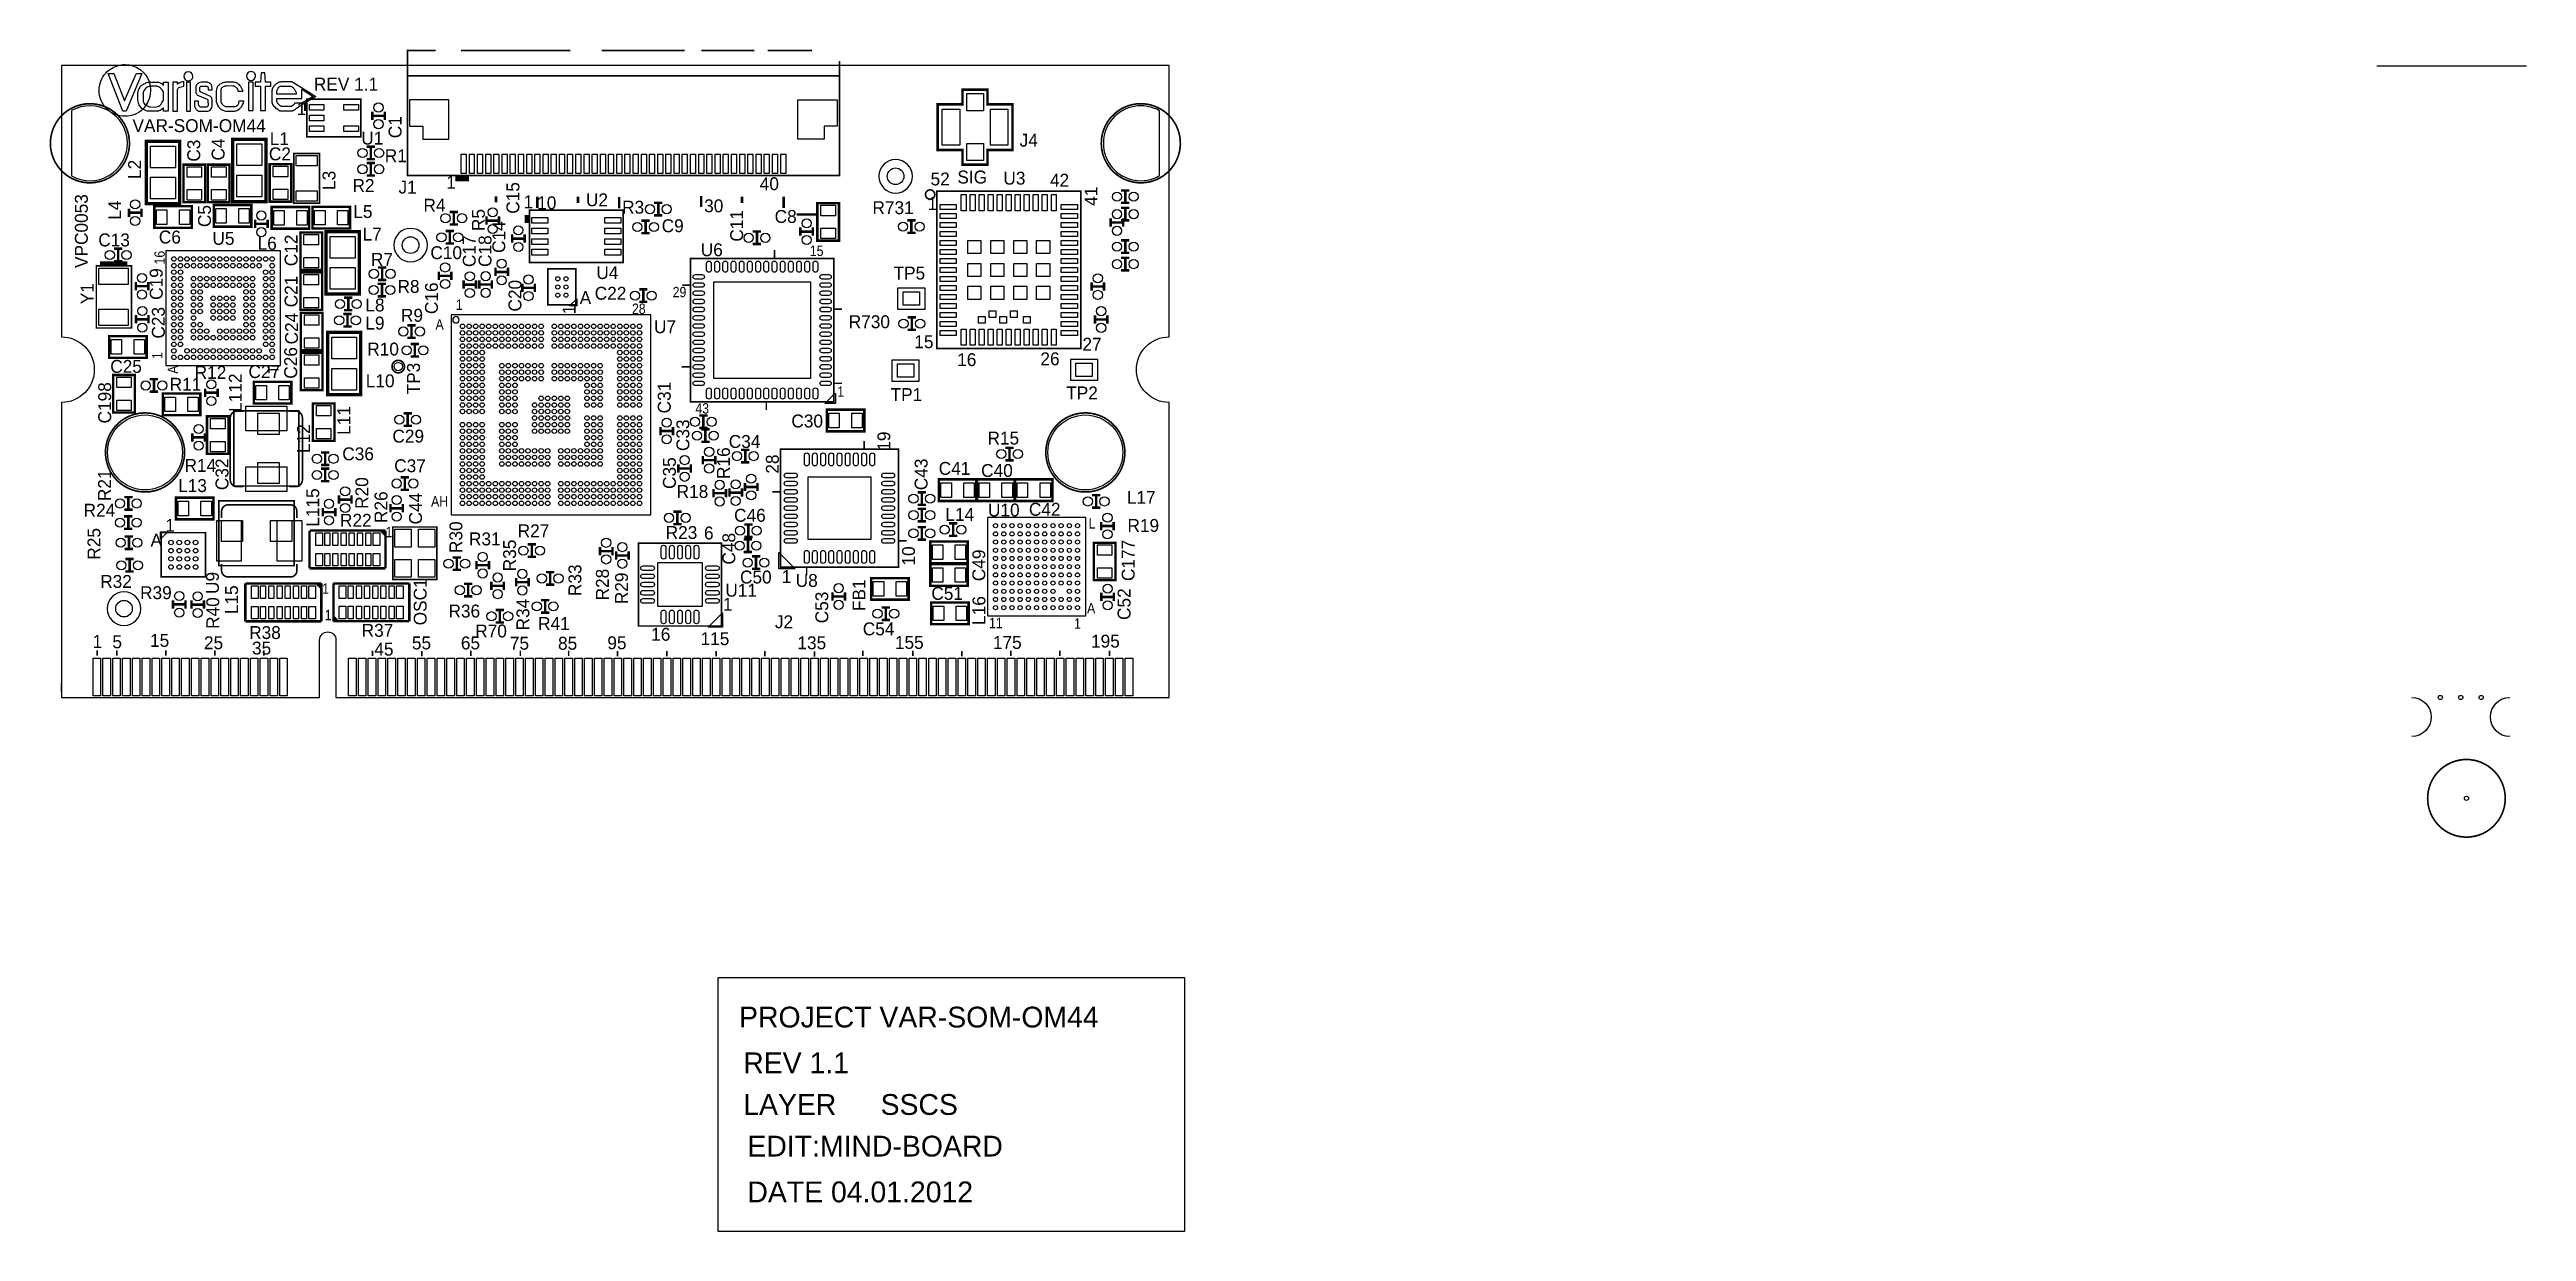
# Model space of a CAD drawing. Extents: x -1 to 150, y -33 to 40.
import ezdxf
from ezdxf.enums import TextEntityAlignment as Align

# ---------------------------------------------------------------- set-up
doc = ezdxf.new("R2010")
doc.units = 0
for name, color, linetype in [('BOARD_GEOMETRY_FORMAT_LOGO', 1, 'CONTINUOUS'), ('BOARD_GEOMETRY_OUTLINE', 4, 'CONTINUOUS'), ('BOARD_GEOMETRY_SILKSCREEN_TOP', 3, 'CONTINUOUS'), ('BOARD_GEOMETRY_SSCS', 2, 'CONTINUOUS'), ('PACKAGE_GEOMETRY_SILKSCREEN_TOP', 5, 'CONTINUOUS'), ('PIN_TOP', 6, 'CONTINUOUS'), ('REF_DES_SILKSCREEN_TOP', 7, 'CONTINUOUS')]:
    doc.layers.add(name, color=color, linetype=linetype)

msp = doc.modelspace()

# ---------------------------------------------------------------- texts
at = {"layer": 'BOARD_GEOMETRY_FORMAT_LOGO', "width": 1.02}
for s, p in [('PROJECT VAR-SOM-OM44', (41.3512, -20.1422)), ('REV 1.1', (41.6052, -22.9362)), ('LAYER', (41.6052, -25.4762)), ('EDIT:MIND-BOARD', (41.8592, -28.0162)), ('DATE 04.01.2012', (41.8592, -30.8102))]:
    msp.add_text(s, height=1.27, dxfattribs=at).set_placement(p)
at = {"layer": 'BOARD_GEOMETRY_SILKSCREEN_TOP'}
for s, p in [('REV 1.1', (15.40002, 37.03066)), ('VAR-SOM-OM44', (4.32816, 34.49574))]:
    msp.add_text(s, height=0.7874, dxfattribs=at).set_placement(p)
msp.add_text('VPC0053', height=0.7874, rotation=90, dxfattribs=at).set_placement((1.6002, 26.20264))
at = {"layer": 'BOARD_GEOMETRY_SSCS', "width": 1.02}
msp.add_text('SSCS', height=1.27, dxfattribs=at).set_placement((49.9872, -25.4762))
at = {"layer": 'PACKAGE_GEOMETRY_SILKSCREEN_TOP'}
for s, height, width, p in [('1', 0.78994, 0.987138, (14.351, 35.53206)), ('15', 0.635, 0.88, (45.6692, 26.93416)), ('29', 0.635, 0.88, (37.29736, 24.41702)), ('1', 0.635, 0.88, (47.3456, 18.34388)), ('43', 0.635, 0.88, (38.6842, 17.31772))]:
    msp.add_text(s, height=height, dxfattribs=dict(at, width=width)).set_placement(p)
for s, height, p in [('1', 0.7874, (23.47468, 31.04388)), ('40', 0.7874, (42.61104, 30.95244)), ('52', 0.7874, (53.0352, 31.242)), ('SIG', 0.7874, (54.6735, 31.360364)), ('42', 0.786892, (60.325, 31.1658)), ('1', 0.7874, (28.194, 29.845)), ('10', 0.7874, (29.02712, 29.78912)), ('30', 0.7874, (39.2176, 29.60624)), ('1', 0.786892, (52.8574, 29.7434)), ('A', 0.786892, (31.623, 24.003)), ('15', 0.786892, (52.0446, 21.3106)), ('27', 0.786892, (62.3062, 21.1582)), ('16', 0.786892, (54.6608, 20.2184)), ('26', 0.786892, (59.7408, 20.2692)), ('1', 0.7874, (6.32968, 10.10412)), ('A', 0.7874, (5.43052, 9.20496)), ('6', 0.7874, (39.20744, 9.6393)), ('1', 0.7874, (43.9547, 6.98246)), ('1', 0.7874, (40.3606, 5.28828)), ('1', 0.7874, (1.890014, 3.02006)), ('5', 0.7874, (3.10007, 2.999994)), ('15', 0.7874, (5.40004, 3.0861)), ('25', 0.7874, (8.690102, 2.94005)), ('35', 0.7874, (11.623802, 2.617216)), ('45', 0.7874, (19.0881, 2.54762)), ('55', 0.7874, (21.379942, 2.92989)), ('65', 0.7874, (24.37003, 2.92989)), ('75', 0.7874, (27.360118, 2.910078)), ('85', 0.7874, (30.299914, 2.910078)), ('95', 0.7874, (33.310068, 2.94005)), ('16', 0.7874, (35.98418, 3.45948)), ('115', 0.7874, (38.99916, 3.19024)), ('135', 0.7874, (44.909994, 2.94005)), ('155', 0.7874, (50.859944, 2.960116)), ('175', 0.7874, (56.84012, 2.960116)), ('195', 0.7874, (62.829948, 3.040126))]:
    msp.add_text(s, height=height, dxfattribs=at).set_placement(p)
for s, height, p in [('41', 0.786892, (63.2206, 29.9974)), ('1', 0.786892, (31.369, 23.368)), ('19', 0.7874, (50.58156, 15.05204)), ('28', 0.7874, (43.77436, 13.6525)), ('10', 0.7874, (52.0827, 8.04672))]:
    msp.add_text(s, height=height, rotation=90, dxfattribs=at).set_placement(p)
at = {"layer": 'PACKAGE_GEOMETRY_SILKSCREEN_TOP', "width": 0.88}
for s, p in [('16', (6.2992, 26.42108)), ('1', (6.15442, 20.6502)), ('A', (7.112, 19.75104)), ('T', (13.2588, 19.76882))]:
    msp.add_text(s, height=0.635, rotation=90, dxfattribs=at).set_placement(p)
for s, p in [('1', (24.2697, 23.6474)), ('A', (23.07082, 22.44598)), ('28', (35.2298, 23.39848)), ('AH', (23.07082, 11.6459)), ('L', (62.8904, 10.30478)), ('1', (19.98218, 9.77392)), ('1', (16.1163, 6.32206)), ('1', (16.2687, 4.7117)), ('11', (57.023, 4.22402)), ('1', (62.0014, 4.18592)), ('A', (62.8396, 5.1308))]:
    msp.add_text(s, height=0.635, dxfattribs=at).set_placement(p, align=Align.CENTER)
at = {"layer": 'REF_DES_SILKSCREEN_TOP'}
for s, p in [('C1', (20.74926, 34.79292)), ('C3', (8.46074, 33.3629)), ('C4', (9.94664, 33.43656)), ('L2', (4.8514, 32.2199)), ('L3', (16.7132, 31.55188)), ('L4', (3.6322, 29.7307)), ('C15', (27.94, 30.48)), ('C5', (9.11606, 29.37256)), ('R5', (25.8318, 29.13126)), ('C14', (27.07894, 28.08732)), ('C11', (41.59758, 28.77566)), ('C12', (14.4018, 27.27706)), ('C17', (25.273, 27.22372)), ('C18', (26.2382, 27.23134)), ('C19', (6.1722, 25.2222)), ('Y1', (1.9558, 24.638)), ('C21', (14.4018, 24.76754)), ('C16', (22.96922, 24.35606)), ('C20', (28.067, 24.511)), ('C23', (6.2992, 22.86)), ('C24', (14.4272, 22.50694)), ('C26', (14.3764, 20.41144)), ('TP3', (21.8694, 19.4564)), ('C198', (3.02514, 17.97558)), ('C31', (37.17798, 18.29562)), ('L11', (17.61998, 16.89862)), ('C33', (38.31336, 15.99692)), ('R16', (40.78986, 14.29512)), ('R21', (3.012186, 12.94384)), ('C32', (10.1854, 13.6144)), ('C35', (37.4904, 13.68552)), ('C43', (52.85232, 13.60932)), ('R20', (18.7198, 12.4714)), ('R26', (19.8882, 11.6078)), ('C44', (21.9964, 11.52144)), ('R30', (24.4602, 9.77392)), ('R25', (2.36982, 9.37006)), ('R35', (27.7368, 8.6614)), ('C48', (41.12006, 9.07034)), ('C177', (65.49136, 8.35914)), ('U9', (9.6012, 6.985)), ('R33', (31.7246, 7.1501)), ('R28', (33.401, 6.8834)), ('R29', (34.5694, 6.6548)), ('C49', (56.3753, 8.05688)), ('R40', (9.62406, 5.14604)), ('OSC1', (22.28088, 5.83184)), ('C53', (46.79188, 5.48894)), ('FB1', (49.0601, 6.2357)), ('L16', (56.38292, 5.30098)), ('C52', (65.2399, 5.6896)), ('R34', (28.5496, 5.0546))]:
    msp.add_text(s, height=0.7874, rotation=90, dxfattribs=at).set_placement(p, align=Align.CENTER)
for s, p in [('C2', (13.32484, 32.77362)), ('L1', (13.29436, 33.70072)), ('U1', (18.96618, 33.73628)), ('R1', (20.39874, 32.65932)), ('R2', (18.4277, 30.84576)), ('J1', (21.11756, 30.74416)), ('R4', (22.7584, 29.63926)), ('R3', (34.88436, 29.51988)), ('R731', (50.7492, 29.4894)), ('L5', (18.3896, 29.25318)), ('C9', (37.29736, 28.38704)), ('C8', (44.19346, 28.95346)), ('C13', (3.20548, 27.5209)), ('C6', (6.60908, 27.6987)), ('U5', (9.8806, 27.61742)), ('L6', (12.55014, 27.31262)), ('L7', (18.95094, 27.87904)), ('C10', (23.47468, 26.74366)), ('U6', (39.68496, 26.924)), ('R7', (19.55546, 26.33472)), ('TP5', (51.7398, 25.5016)), ('L8', (19.1262, 23.55088)), ('R8', (21.17598, 24.68372)), ('C22', (33.50514, 24.26716)), ('L9', (19.1262, 22.44852)), ('R9', (21.3868, 22.9235)), ('U7', (36.83, 22.225)), ('R730', (49.3014, 22.5298)), ('R10', (19.62404, 20.86356)), ('C25', (3.937, 19.80692)), ('R12', (9.09066, 19.43862)), ('C27', (12.37234, 19.48688)), ('L10', (19.44624, 18.923)), ('R11', (7.56412, 18.71472)), ('TP1', (51.562, 18.0848)), ('TP2', (62.2808, 18.1864)), ('C30', (45.50664, 16.47444)), ('C36', (18.0975, 14.47038)), ('C29', (21.1582, 15.54988)), ('C34', (41.68648, 15.22222)), ('R15', (57.47766, 15.4305)), ('R14', (8.46836, 13.76426)), ('C37', (21.26742, 13.74394)), ('C41', (54.50078, 13.58138)), ('C40', (57.08904, 13.45184)), ('L13', (7.99338, 12.53236)), ('R18', (38.5064, 12.17168)), ('L17', (65.89776, 11.81354)), ('R24', (2.30886, 11.02614)), ('R22', (17.9578, 10.414)), ('C46', (42.0116, 10.7188)), ('L14', (54.82082, 10.77214)), ('U10', (57.50814, 11.04138)), ('C42', (60.00496, 11.08456)), ('R19', (66.01968, 10.09904)), ('R31', (25.8318, 9.27862)), ('R27', (28.8036, 9.77392)), ('R23', (37.83584, 9.66978)), ('C50', (42.37228, 6.95198)), ('R32', (3.32486, 6.68274)), ('R39', (5.75818, 5.99694)), ('U11', (41.4782, 6.1468)), ('U8', (45.4787, 6.7437)), ('C51', (54.0512, 5.95376)), ('R36', (24.57958, 4.8768)), ('R41', (30.0482, 4.1148)), ('C54', (49.86528, 3.78714)), ('R38', (12.41552, 3.56362)), ('R37', (19.28114, 3.69824)), ('R70', (26.2128, 3.6576))]:
    msp.add_text(s, height=0.7874, dxfattribs=at).set_placement(p, align=Align.CENTER)
for s, p in [('J4', (58.4708, 33.6042)), ('U3', (57.4802, 31.2928)), ('U2', (32.004, 29.972)), ('U4', (32.639, 25.527)), ('J2', (43.534838, 4.220972))]:
    msp.add_text(s, height=0.7874, dxfattribs=at).set_placement(p)
for s, p in [('L112', (10.9982, 17.4244)), ('L12', (15.1638, 14.9098)), ('L115', (15.7226, 10.414)), ('L15', (10.7696, 5.08))]:
    msp.add_text(s, height=0.7874, rotation=90, dxfattribs=at).set_placement(p)

# ---------------------------------------------------------------- linework, layer by layer
at = {"layer": 'BOARD_GEOMETRY_FORMAT_LOGO'}
msp.add_lwpolyline([(40.0812, -32.5882), (40.0812, -17.0942), (68.5292, -17.0942), (68.5292, -32.5882)], close=True, dxfattribs=at)
at = {"layer": 'BOARD_GEOMETRY_OUTLINE'}
msp.add_lwpolyline([(1.99898, 19.99996, -0.414214), (0, 18.00098), (0, 0), (15.75054, 0), (15.75054, 3.50012, -0.414214), (16.25092, 4.0005, -0.414214), (16.74876, 3.50012), (16.74876, 0), (67.59956, 0), (67.59956, 18.00098, -0.414214), (65.60058, 19.99996, -0.414214), (67.59956, 21.99894), (67.59956, 38.5572), (0, 38.5572), (0, 21.99894, -0.414214)], format="xyb", close=True, dxfattribs=at)
for points in [[(141.31036, 38.54958), (150.43912, 38.54958)], [(0, 0.35052), (0, 0.87376)]]:
    msp.add_lwpolyline(points, dxfattribs=at)
for points in [[(143.4338, -0.00254, -1), (143.4338, -2.39014)], [(149.4282, -2.39014, -1), (149.4282, -0.00254)]]:
    msp.add_lwpolyline(points, format="xyb", dxfattribs=at)
at = {"layer": 'BOARD_GEOMETRY_SILKSCREEN_TOP'}
for points in [[(3.872484, 35.45967, -0.415434), (2.288286, 37.037518, -0.184836), (2.700782, 38.10254, -0.15026), (3.528568, 38.579552, -0.018154), (3.784092, 38.61308), (3.869436, 38.615366, -0.322025), (5.365242, 37.53612), (5.302504, 37.527992), (5.24129, 37.515038), (5.182362, 37.497766), (5.129022, 37.478208), (5.07365, 37.451792), (5.00888, 37.420804), (4.95681, 37.388292), (4.910074, 37.358066), (4.844796, 37.309806, 0.093138), (4.767326, 37.23259), (4.71297, 37.143182), (4.679442, 37.06114), (4.657852, 36.970208), (4.64185, 36.864544), (4.642866, 36.435792, 0.279409), (4.969002, 35.905694, -0.197263)], [(8.01878, 37.896546, 1), (7.46482, 37.896654, 1)], [(11.84529, 37.914072, 1), (11.29091, 37.913928, 1)], [(5.364988, 37.53612), (5.399786, 37.53612), (5.71246, 37.536374), (5.919724, 37.535866), (6.010656, 37.509958), (6.088634, 37.466524), (6.142482, 37.4269), (6.22046, 37.333682), (6.22046, 37.53739), (6.508242, 37.53739), (6.510274, 35.764978), (6.227064, 35.764724), (6.227064, 35.972496), (6.157722, 35.912044), (6.075426, 35.851338), (6.012688, 35.816794), (5.945632, 35.784282), (5.908802, 35.771328), (5.8547, 35.76701), (5.281422, 35.76701), (5.23367, 35.773614), (5.166614, 35.795204), (5.075682, 35.834066), (5.05079, 35.850322), (4.998212, 35.885374), (4.969002, 35.906202, 0.068828), (5.163312, 36.137088, 0.086298), (5.250942, 36.08959), (5.279136, 36.077906), (5.312918, 36.064444), (5.359908, 36.044886), (5.397754, 36.033202), (5.425694, 36.030154), (5.75945, 36.026598), (5.86232, 36.049458), (5.929376, 36.08197), (5.996178, 36.124134), (6.068822, 36.193222), (6.12521, 36.275518), (6.18363, 36.375086), (6.211824, 36.44646), (6.22681, 36.54171), (6.22681, 36.84905), (6.211824, 36.92271), (6.196584, 36.976812), (6.172708, 37.02431), (6.138164, 37.078412), (6.08838, 37.137086), (6.0452, 37.175948), (5.973826, 37.227764), (5.926074, 37.25799), (5.880608, 37.279834), (5.86232, 37.287454), (5.838444, 37.294312), (5.81025, 37.2999), (5.791962, 37.301932), (5.49529, 37.302186), (5.457444, 37.296598), (5.428234, 37.291518), (5.425694, 37.29101, 0.049547)], [(5.42544, 37.291264, 0.317495), (4.976368, 36.92271), (4.976114, 36.392612, 0.294341), (5.163566, 36.137342, 0.199486), (5.425694, 37.291264)]]:
    msp.add_lwpolyline(points, format="xyb", close=True, dxfattribs=at)
for points in [[(3.946398, 35.767518), (3.72999, 35.767518), (2.838196, 38.0746), (3.012948, 38.074346), (3.128264, 38.0746), (3.128518, 38.074092), (3.19278, 38.074092), (3.837686, 36.407598), (4.489958, 37.911024), (4.566666, 38.074092), (4.898136, 38.074092)], [(12.149582, 37.536374), (11.81989, 37.536374), (11.81989, 37.289486), (12.149582, 37.289486), (12.149582, 35.807142), (12.437618, 35.807142), (12.437618, 37.289486), (12.767056, 37.289486), (12.767056, 37.536374), (12.437618, 37.536374), (12.39647, 38.112954), (12.190476, 38.112954)], [(7.079488, 37.418264), (7.079488, 37.53739), (6.796278, 37.536374), (6.796532, 35.765486), (7.077964, 35.765486), (7.08025, 37.094922), (7.090918, 37.135054), (7.116064, 37.183568), (7.15391, 37.2237), (7.208266, 37.248084), (7.455408, 37.289486), (7.455408, 37.577522), (7.30377, 37.537644), (7.231888, 37.510212), (7.16026, 37.47643)], [(7.620508, 35.764978), (7.86511, 35.764978), (7.867142, 37.536374), (7.62, 37.536374)], [(8.377682, 37.500052), (8.349996, 37.486844), (8.328914, 37.472112), (8.310626, 37.455602), (8.293608, 37.439854), (8.277606, 37.422582), (8.258556, 37.40023), (8.243316, 37.38118), (8.23087, 37.362892), (8.214614, 37.337492), (8.204708, 37.317934), (8.196326, 37.299646), (8.189468, 37.279072), (8.18515, 37.255196), (8.18515, 36.991544), (8.188706, 36.952682), (8.1915, 36.933378), (8.19531, 36.912804), (8.202676, 36.887912), (8.214614, 36.857178), (8.229346, 36.832286), (8.250428, 36.801298), (8.272018, 36.776406), (8.298688, 36.756594), (8.781542, 36.552124), (8.85952, 36.517326), (8.887714, 36.507674), (8.911336, 36.49472), (8.927592, 36.481258), (8.936482, 36.4617), (8.936482, 36.40328), (8.937752, 36.13658), (8.937498, 36.116514), (8.93191, 36.101274), (8.922512, 36.082732), (8.904986, 36.05911), (8.875776, 36.035488), (8.847074, 36.018216), (8.812784, 36.011612), (8.526272, 36.011612), (8.500364, 36.013644), (8.475472, 36.02228), (8.437626, 36.046156), (8.410448, 36.077652), (8.386826, 36.10991), (8.373618, 36.142422), (8.367014, 36.181284), (8.36168, 36.253928), (8.36168, 36.382452), (8.11403, 36.383468), (8.11403, 36.095178), (8.118602, 36.061396), (8.126984, 36.028884), (8.146542, 35.9791), (8.167116, 35.946588), (8.190992, 35.917378), (8.211566, 35.892486), (8.23849, 35.864292), (8.272018, 35.836352), (8.301228, 35.812476), (8.326374, 35.79622), (8.347202, 35.787076), (8.360918, 35.781488), (8.383524, 35.772344), (8.41756, 35.764978), (8.917432, 35.764978), (8.982202, 35.784536), (9.042908, 35.823652), (9.082532, 35.868102), (9.111996, 35.901122), (9.144508, 35.94862), (9.16178, 35.98545), (9.18337, 36.10864), (9.183878, 36.464748), (9.179814, 36.525962), (9.165082, 36.57219), (9.146032, 36.614354), (9.083548, 36.67379), (8.555736, 36.903152), (8.49884, 36.932616), (8.491474, 36.93668), (8.484108, 36.94176), (8.47598, 36.948618), (8.467852, 36.956492), (8.459724, 36.96589), (8.454898, 36.973002), (8.45058, 36.980622), (8.447278, 36.987988), (8.444992, 36.994084), (8.443976, 37.00145), (8.44296, 37.011356), (8.443214, 37.044884), (8.443468, 37.20719), (8.444992, 37.220652), (8.447532, 37.232082), (8.451596, 37.242496), (8.455914, 37.251386), (8.46201, 37.261546), (8.469376, 37.271706), (8.475726, 37.280342), (8.480044, 37.285676), (8.4836, 37.288724), (8.486394, 37.290756), (8.503666, 37.300408), (8.523224, 37.30371), (8.843518, 37.30371), (8.87349, 37.299392), (8.901684, 37.28847), (8.921242, 37.272214), (8.929878, 37.249608), (8.934196, 37.233352), (8.937498, 37.217096), (8.937244, 37.187632), (8.937752, 37.083492), (9.18464, 37.083492), (9.183878, 37.181282), (9.177528, 37.261546), (9.165082, 37.326824), (9.143492, 37.371782), (9.1186, 37.417502), (9.057386, 37.466016), (9.001252, 37.504878), (8.930894, 37.528754), (8.899398, 37.534088), (8.854186, 37.53739), (8.542528, 37.53739), (8.46328, 37.526976)], [(9.768332, 37.47135), (9.718802, 37.449506), (9.663684, 37.416994), (9.625838, 37.387276), (9.55548, 37.323014), (9.51865, 37.277548), (9.473184, 37.19957), (9.451594, 37.10432), (9.438386, 37.022278), (9.432036, 36.903406), (9.432036, 36.463986), (9.442704, 36.364418), (9.468866, 36.251896), (9.516364, 36.130738), (9.568434, 36.04641), (9.645142, 35.968432), (9.708896, 35.913568), (9.7663, 35.873436), (9.848596, 35.832288), (9.943592, 35.797744), (10.004298, 35.778186), (10.068306, 35.767264), (10.518394, 35.767264), (10.566654, 35.775392), (10.620248, 35.792156), (10.687304, 35.821366), (10.756646, 35.85591), (10.84961, 35.91052), (10.92327, 35.96767), (10.996422, 36.05403), (11.049762, 36.157408), (11.098276, 36.268914), (11.12012, 36.383468), (10.822432, 36.382706), (10.806176, 36.297362), (10.792206, 36.227004), (10.776966, 36.181538), (10.752074, 36.141406), (10.708894, 36.100258), (10.650474, 36.05911), (10.589768, 36.039806), (10.505948, 36.02863), (10.07999, 36.02863), (10.02919, 36.041838), (9.977374, 36.065714), (9.903714, 36.106862), (9.823704, 36.184586), (9.771888, 36.262564), (9.750044, 36.32962), (9.743694, 36.377372), (9.735058, 36.435792), (9.731756, 36.534852), (9.731756, 36.594034), (9.731756, 36.823904), (9.731756, 36.88842), (9.73328, 36.96208), (9.739884, 37.053012), (9.755124, 37.126672), (9.769602, 37.169344), (9.802114, 37.210492), (9.828022, 37.234368), (9.856216, 37.25799), (9.888474, 37.279072), (9.936226, 37.301678), (9.990328, 37.3126), (10.022586, 37.32022), (10.069322, 37.3253), (10.10412, 37.330126), (10.459974, 37.329618), (10.524998, 37.312346), (10.57021, 37.28847), (10.611358, 37.262562), (10.65911, 37.221414), (10.694162, 37.180012), (10.732516, 37.123878), (10.784586, 36.998402), (11.087608, 36.998402), (10.93216, 37.27196), (10.873232, 37.344858), (10.832084, 37.392356), (10.793222, 37.431218), (10.750296, 37.459158), (10.711434, 37.480748), (10.674604, 37.500306), (10.620502, 37.51961), (10.57148, 37.533072), (10.50798, 37.540184), (10.04062, 37.540184), (9.995662, 37.536374), (9.943592, 37.52977), (9.89838, 37.52088), (9.841992, 37.50183)], [(11.414252, 35.804856), (11.692382, 35.804856), (11.696446, 37.536374), (11.41222, 37.53739)], [(14.108684, 37.538914), (15.17269, 36.887658), (15.417292, 36.738306), (15.526258, 36.671758), (14.551406, 36.070286), (14.46911, 36.018978), (14.38148, 35.96132), (14.361414, 35.947858), (14.345666, 35.936936), (14.283436, 35.894772), (14.23924, 35.863784), (14.201394, 35.837368), (14.189456, 35.829748), (14.180566, 35.824414), (14.173708, 35.820604), (14.16812, 35.81781), (14.162278, 35.814508), (14.154912, 35.810698), (14.146784, 35.806888), (14.142466, 35.80511), (14.140688, 35.804094), (14.13891, 35.803332), (14.13637, 35.802316), (14.132814, 35.800792), (14.129766, 35.799522), (14.12748, 35.798506), (14.123416, 35.796982), (14.11986, 35.795712), (14.11732, 35.794696), (14.114018, 35.793426), (14.111224, 35.79241), (14.106906, 35.790886), (14.103604, 35.789616), (14.101826, 35.789108), (14.097508, 35.787584), (14.093952, 35.786568), (14.090904, 35.785552), (14.08176, 35.783012), (14.072108, 35.780218), (14.066266, 35.778948), (14.048486, 35.773614), (14.031976, 35.769804), (14.017498, 35.768026), (14.015466, 35.767518), (13.40358, 35.767518), (13.401548, 35.768026), (13.393674, 35.769042), (13.38199, 35.771582), (13.369544, 35.774376), (13.349224, 35.780218), (13.325856, 35.788092), (13.298932, 35.799014), (13.248894, 35.827208), (13.19784, 35.866324), (13.104114, 35.943286), (13.057378, 35.988752), (13.001498, 36.044124), (12.984226, 36.06038), (12.973304, 36.071302), (12.96289, 36.08324), (12.951206, 36.09721), (12.942824, 36.107878), (12.935712, 36.11753), (12.932664, 36.122102), (12.92733, 36.129722), (12.920472, 36.14039), (12.916154, 36.147248), (12.903708, 36.1696), (12.89812, 36.180522), (12.892786, 36.19119), (12.884404, 36.211002), (12.879324, 36.224464), (12.87526, 36.23564), (12.871704, 36.247324), (12.867386, 36.260786), (12.861798, 36.28517), (12.85875, 36.299394), (12.856464, 36.31311), (12.854432, 36.329112), (12.853416, 36.340288), (12.852146, 36.357814), (12.851638, 36.368736), (12.851384, 36.990782), (12.851384, 36.99256), (12.851638, 36.994592), (12.851892, 36.998656), (12.851892, 36.99891), (12.851892, 37.001958), (12.851892, 37.00399), (12.8524, 37.010086), (12.8524, 37.012118), (12.852654, 37.017452), (12.852908, 37.018976), (12.852908, 37.021516), (12.853162, 37.023548), (12.85367, 37.029898), (12.854178, 37.033454), (12.854686, 37.037772), (12.855194, 37.044376), (12.855702, 37.047678), (12.856718, 37.054282), (12.857226, 37.058092), (12.857988, 37.062156), (12.858496, 37.065966), (12.860782, 37.078412), (12.862306, 37.08527), (12.863576, 37.092128), (12.872212, 37.124894), (12.874244, 37.131498), (12.876784, 37.139118), (12.880086, 37.149024), (12.884658, 37.161216), (12.886944, 37.166804), (12.889484, 37.173408), (12.895326, 37.186362), (12.900152, 37.19703), (12.906248, 37.209222), (12.911582, 37.219382), (12.922504, 37.238432), (12.929108, 37.2491), (12.941046, 37.26688), (12.953492, 37.283898), (12.966192, 37.299646), (12.980924, 37.316918), (13.00099, 37.341302), (13.024866, 37.368988), (13.036296, 37.380164), (13.058648, 37.400992), (13.100304, 37.441378), (13.112242, 37.452554), (13.127736, 37.466778), (13.137642, 37.474906), (13.141706, 37.478208), (13.148056, 37.483034), (13.154406, 37.487606), (13.158216, 37.4904), (13.169392, 37.498274), (13.172186, 37.499798), (13.17879, 37.504116), (13.180314, 37.505132), (13.181838, 37.506148), (13.183616, 37.507164), (13.185394, 37.50818), (13.191998, 37.512244), (13.200888, 37.517324), (13.203174, 37.518594), (13.209778, 37.52215), (13.212318, 37.52342), (13.215112, 37.52469), (13.217144, 37.525706), (13.218922, 37.526722), (13.22197, 37.528246), (13.223494, 37.529008), (13.226796, 37.530532), (13.234416, 37.533834), (13.241274, 37.536882), (13.248894, 37.540184), (13.255244, 37.542724), (13.263118, 37.545772), (13.277596, 37.550598), (13.292582, 37.555424), (13.294614, 37.555678), (13.296646, 37.55644), (13.298424, 37.556948), (13.317982, 37.561774), (13.320776, 37.562282), (13.325094, 37.563298), (13.327888, 37.563806), (13.328904, 37.56406), (13.330428, 37.564314), (13.332968, 37.564822), (13.334746, 37.565076), (13.337286, 37.565584), (13.34262, 37.5666), (13.361416, 37.568886), (13.39342, 37.572442), (13.39596, 37.572696), (13.397738, 37.57295), (13.4112, 37.574474), (13.416788, 37.574982), (13.4239, 37.575998), (13.425678, 37.575998), (13.43279, 37.577014), (13.438632, 37.577522), (13.443458, 37.57803), (13.493496, 37.577776), (14.00175, 37.577776), (14.013688, 37.577522), (14.019276, 37.577522), (14.026388, 37.577014), (14.031976, 37.576506), (14.04112, 37.574474), (14.05001, 37.571426), (14.055852, 37.569394), (14.060932, 37.567616), (14.064742, 37.566092), (14.067028, 37.565076), (14.069822, 37.563806), (14.072616, 37.562028), (14.082268, 37.555424)], [(14.31544, 36.805616), (13.128752, 36.805616), (13.130022, 36.862512), (13.132562, 36.911788), (13.132562, 36.929314), (13.135356, 36.958778), (13.146024, 37.009832), (13.160248, 37.063426), (13.189966, 37.130482), (13.21816, 37.180266), (13.2588, 37.231066), (13.28674, 37.256466), (13.32357, 37.281358), (13.360908, 37.300154), (13.3858, 37.307266), (13.657834, 37.307266), (13.95984, 37.307266), (13.977366, 37.303964), (13.99794, 37.29736), (14.041882, 37.275516), (14.08176, 37.253418), (14.125194, 37.215064), (14.13891, 37.200078), (14.167866, 37.166804), (14.197076, 37.133022), (14.215618, 37.105844), (14.240256, 37.06622), (14.259052, 37.033962), (14.282674, 36.989004), (14.297914, 36.959794), (14.30401, 36.940744), (14.312138, 36.912804), (14.31544, 36.900358)], [(14.654022, 36.54171), (14.654022, 37.11829), (15.36065, 36.672774), (14.653768, 36.257484), (14.653768, 36.26866), (14.23924, 36.26866), (14.23162, 36.252404), (14.223746, 36.239958), (14.212824, 36.224718), (14.201648, 36.209478), (14.18717, 36.191444), (14.179042, 36.182046), (14.17066, 36.172902), (14.16304, 36.164774), (14.1605, 36.162234), (14.153642, 36.155376), (14.151356, 36.15309), (14.148816, 36.150804), (14.145768, 36.147502), (14.14272, 36.144708), (14.139418, 36.141914), (14.13129, 36.134294), (14.120114, 36.12515), (14.063472, 36.07816), (14.056106, 36.07181), (14.046454, 36.062666), (14.041628, 36.058856), (14.03858, 36.057078), (14.03477, 36.055046), (14.03223, 36.053776), (14.029944, 36.053268), (13.80871, 36.053268), (13.664184, 36.053268), (13.53439, 36.053268), (13.50391, 36.053268), (13.476224, 36.053014), (13.443712, 36.053014), (13.441426, 36.05403), (13.430504, 36.05911), (13.411454, 36.069016), (13.3985, 36.07562), (13.38326, 36.084256), (13.369036, 36.092638), (13.34643, 36.10737), (13.321538, 36.125404), (13.288772, 36.152074), (13.26769, 36.171124), (13.243814, 36.195), (13.215874, 36.227004), (13.188696, 36.26104), (13.171932, 36.28771), (13.155422, 36.327588), (13.141706, 36.365942), (13.12926, 36.419028), (13.12926, 36.48837), (13.12926, 36.541456), (13.132816, 36.54171), (13.31722, 36.541456), (13.584428, 36.541456), (13.994384, 36.54171), (14.165834, 36.54171), (14.360144, 36.54171)]]:
    msp.add_lwpolyline(points, close=True, dxfattribs=at)
at = {"layer": 'BOARD_GEOMETRY_SILKSCREEN_TOP', "const_width": 0.1524}
for points in [[(26.5176, 30.5816), (26.5176, 30.2006)], [(29.0322, 30.5562), (29.0322, 29.8704)], [(31.5214, 30.5562), (31.5214, 30.1752)], [(34.036, 30.5308), (34.036, 29.845)], [(39.0398, 30.607), (39.0398, 29.9212)], [(41.529, 30.5562), (41.529, 30.1752)], [(44.069, 30.5562), (44.069, 29.8704)], [(46.0502, 29.464), (44.87164, 29.464)]]:
    msp.add_lwpolyline(points, dxfattribs=at)
at = {"layer": 'PACKAGE_GEOMETRY_SILKSCREEN_TOP'}
for points, const_width in [([(22.83968, 39.4843), (21.1201, 39.4843), (21.1201, 37.62502)], 0.09906), ([(31.05912, 39.4843), (24.37892, 39.4843)], 0.09906), ([(38.03904, 39.4843), (32.95904, 39.4843)], 0.09906), ([(42.291, 39.47414), (39.04996, 39.47414)], 0.09906), ([(45.8089, 39.47414), (43.0911, 39.47414)], 0.09906), ([(28.16098, 31.85414), (21.1201, 31.85414), (21.1201, 37.92474), (47.48022, 37.92474), (47.48022, 31.85414), (27.92984, 31.85414)], 0.09906), ([(47.48022, 37.76472), (47.48022, 38.83406)], 0.09906), ([(14.896846, 36.282122), (14.896846, 35.781742)], 0.20066), ([(18.96364, 35.23742), (18.96364, 35.74542)], 0.1524), ([(18.96364, 35.49142), (19.72564, 35.49142)], 0.1524), ([(19.72564, 35.23742), (19.72564, 35.74542)], 0.1524), ([(18.6182, 33.6042), (19.1262, 33.6042)], 0.1524), ([(18.8722, 33.6042), (18.8722, 32.8422)], 0.1524), ([(14.18082, 32.53486), (14.18082, 33.19272), (15.74038, 33.19272), (15.74038, 30.15488), (14.18082, 30.15488), (14.18082, 32.68472)], 0.09906), ([(18.6182, 32.8422), (19.1262, 32.8422)], 0.1524), ([(18.6182, 32.6136), (19.1262, 32.6136)], 0.1524), ([(18.6182, 31.8516), (19.1262, 31.8516)], 0.1524), ([(18.8722, 32.6136), (18.8722, 31.8516)], 0.1524), ([(24.85898, 31.64332), (24.03094, 31.64332)], 0.29972), ([(36.16706, 30.1752), (36.67506, 30.1752)], 0.1524), ([(36.42106, 30.1752), (36.42106, 29.4132)], 0.1524), ([(62.210442, 28.985718), (62.210442, 21.285708), (53.410358, 21.285708), (53.410358, 30.885892), (62.210442, 30.885892), (62.210442, 28.78582)], 0.100076), ([(65.1764, 30.9372), (64.6684, 30.9372)], 0.1524), ([(65.1764, 30.1752), (64.6684, 30.1752)], 0.1524), ([(64.9224, 30.1752), (64.9224, 30.9372)], 0.1524), ([(4.11226, 29.8323), (4.11226, 29.3243)], 0.1524), ([(4.87426, 29.5783), (4.11226, 29.5783)], 0.1524), ([(4.87426, 29.8323), (4.87426, 29.3243)], 0.1524), ([(11.81354, 28.64612), (11.81354, 29.15412)], 0.1524), ([(11.81354, 28.90012), (12.57554, 28.90012)], 0.1524), ([(12.57554, 28.64612), (12.57554, 29.15412)], 0.1524), ([(24.19096, 29.62148), (23.68296, 29.62148)], 0.1524), ([(24.19096, 28.85948), (23.68296, 28.85948)], 0.1524), ([(23.93696, 28.85948), (23.93696, 29.62148)], 0.1524), ([(25.9334, 28.8417), (25.9334, 29.3497)], 0.1524), ([(25.9334, 29.0957), (26.6954, 29.0957)], 0.1524), ([(26.6954, 28.8417), (26.6954, 29.3497)], 0.1524), ([(28.417266, 29.440632), (28.417266, 28.94076)], 0.299974), ([(35.39236, 29.08808), (35.90036, 29.08808)], 0.1524), ([(35.64636, 29.08808), (35.64636, 28.32608)], 0.1524), ([(36.16706, 29.4132), (36.67506, 29.4132)], 0.1524), ([(45.09262, 28.1686), (45.09262, 28.6766)], 0.1524), ([(45.85462, 28.1686), (45.85462, 28.6766)], 0.1524), ([(52.1208, 29.1084), (51.6128, 29.1084)], 0.1524), ([(51.8668, 28.3464), (51.8668, 29.1084)], 0.1524), ([(64.0334, 28.7274), (64.0334, 29.2354)], 0.1524), ([(64.0334, 28.9814), (64.7954, 28.9814)], 0.1524), ([(65.1764, 29.8704), (64.6684, 29.8704)], 0.1524), ([(65.1764, 29.1084), (64.6684, 29.1084)], 0.1524), ([(64.7954, 28.7274), (64.7954, 29.2354)], 0.1524), ([(64.9224, 29.1084), (64.9224, 29.8704)], 0.1524), ([(3.19786, 27.37866), (3.70586, 27.37866)], 0.1524), ([(3.45186, 27.37866), (3.45186, 26.61666)], 0.1524), ([(23.9522, 28.45816), (23.4442, 28.45816)], 0.1524), ([(23.9522, 27.69616), (23.4442, 27.69616)], 0.1524), ([(23.6982, 27.69616), (23.6982, 28.45816)], 0.1524), ([(27.50058, 27.74188), (27.50058, 28.24988)], 0.1524), ([(27.50058, 27.99588), (28.26258, 27.99588)], 0.1524), ([(28.26258, 27.74188), (28.26258, 28.24988)], 0.1524), ([(35.39236, 28.32608), (35.90036, 28.32608)], 0.1524), ([(42.69486, 28.42768), (42.18686, 28.42768)], 0.1524), ([(42.69486, 27.66568), (42.18686, 27.66568)], 0.1524), ([(42.44086, 27.66568), (42.44086, 28.42768)], 0.1524), ([(43.52036, 27.2923), (43.52036, 26.7843)], 0.09906), ([(45.09262, 28.4226), (45.85462, 28.4226)], 0.1524), ([(52.1208, 28.3464), (51.6128, 28.3464)], 0.1524), ([(64.6684, 27.8892), (65.1764, 27.8892)], 0.1524), ([(64.9224, 27.8892), (64.9224, 27.1272)], 0.1524), ([(4.26974, 25.7429), (4.26974, 22.5425), (2.1209, 22.5425), (2.1209, 26.34234), (4.26974, 26.34234), (4.26974, 25.54224)], 0.09906), ([(4.00558, 26.46934), (2.35458, 26.46934)], 0.29972), ([(3.19786, 26.61666), (3.70586, 26.61666)], 0.1524), ([(19.82216, 26.23058), (19.31416, 26.23058)], 0.1524), ([(19.56816, 25.46858), (19.56816, 26.23058)], 0.1524), ([(23.03018, 25.9842), (23.03018, 25.4762)], 0.1524), ([(23.79218, 25.7302), (23.03018, 25.7302)], 0.1524), ([(23.79218, 25.9842), (23.79218, 25.4762)], 0.1524), ([(26.48204, 26.21788), (26.48204, 25.70988)], 0.1524), ([(27.24404, 25.96388), (26.48204, 25.96388)], 0.1524), ([(27.24404, 26.21788), (27.24404, 25.70988)], 0.1524), ([(45.06976, 18.0467), (38.38956, 18.0467), (38.38956, 26.7843), (47.12716, 26.7843), (47.12716, 18.0467), (44.56176, 18.0467)], 0.1016), ([(64.6684, 27.1272), (65.1764, 27.1272)], 0.1524), ([(65.1764, 26.8224), (64.6684, 26.8224)], 0.1524), ([(65.1764, 26.0604), (64.6684, 26.0604)], 0.1524), ([(64.9224, 26.0604), (64.9224, 26.8224)], 0.1524), ([(4.52882, 25.34412), (4.52882, 24.83612)], 0.1524), ([(5.29082, 25.09012), (4.52882, 25.09012)], 0.1524), ([(5.29082, 25.34412), (5.29082, 24.83612)], 0.1524), ([(17.7546, 24.39162), (17.2466, 24.39162)], 0.1524), ([(17.5006, 23.62962), (17.5006, 24.39162)], 0.1524), ([(19.30146, 25.23744), (19.80946, 25.23744)], 0.1524), ([(19.30146, 24.47544), (19.80946, 24.47544)], 0.1524), ([(19.82216, 25.46858), (19.31416, 25.46858)], 0.1524), ([(19.55546, 25.23744), (19.55546, 24.47544)], 0.1524), ([(24.5364, 25.44318), (24.5364, 24.93518)], 0.1524), ([(25.2984, 25.18918), (24.5364, 25.18918)], 0.1524), ([(25.2984, 25.44318), (25.2984, 24.93518)], 0.1524), ([(25.5016, 25.4508), (25.5016, 24.9428)], 0.1524), ([(26.2636, 25.1968), (25.5016, 25.1968)], 0.1524), ([(26.2636, 25.4508), (26.2636, 24.9428)], 0.1524), ([(28.1178, 24.74214), (28.1178, 25.25014)], 0.1524), ([(28.1178, 24.99614), (28.8798, 24.99614)], 0.1524), ([(28.8798, 24.74214), (28.8798, 25.25014)], 0.1524), ([(35.76066, 24.89962), (35.25266, 24.89962)], 0.1524), ([(35.76066, 24.13762), (35.25266, 24.13762)], 0.1524), ([(35.50666, 24.13762), (35.50666, 24.89962)], 0.1524), ([(38.38956, 25.1587), (37.88156, 25.1587)], 0.09906), ([(62.865, 25.3238), (62.865, 24.8158)], 0.1524), ([(63.627, 25.0698), (62.865, 25.0698)], 0.1524), ([(63.627, 25.3238), (63.627, 24.8158)], 0.1524), ([(4.54406, 23.32736), (4.54406, 22.81936)], 0.1524), ([(5.30606, 23.07336), (4.54406, 23.07336)], 0.1524), ([(5.30606, 23.32736), (5.30606, 22.81936)], 0.1524), ([(17.7038, 23.3934), (17.1958, 23.3934)], 0.1524), ([(17.7038, 22.6314), (17.1958, 22.6314)], 0.1524), ([(17.7546, 23.62962), (17.2466, 23.62962)], 0.1524), ([(17.4498, 22.6314), (17.4498, 23.3934)], 0.1524), ([(21.6154, 22.7076), (21.1074, 22.7076)], 0.1524), ([(21.3614, 21.9456), (21.3614, 22.7076)], 0.1524), ([(47.63516, 23.6855), (47.12716, 23.6855)], 0.09906), ([(51.6382, 23.1902), (52.1462, 23.1902)], 0.1524), ([(51.8922, 23.1902), (51.8922, 22.4282)], 0.1524), ([(63.0682, 22.8092), (63.0682, 23.3172)], 0.1524), ([(63.0682, 23.0632), (63.8302, 23.0632)], 0.1524), ([(63.8302, 22.8092), (63.8302, 23.3172)], 0.1524), ([(21.6154, 21.9456), (21.1074, 21.9456)], 0.1524), ([(21.3106, 21.5646), (21.8186, 21.5646)], 0.1524), ([(21.5646, 21.5646), (21.5646, 20.8026)], 0.1524), ([(51.6382, 22.4282), (52.1462, 22.4282)], 0.1524), ([(21.3106, 20.8026), (21.8186, 20.8026)], 0.1524), ([(38.36416, 20.1803), (37.85616, 20.1803)], 0.09906), ([(5.8928, 19.41576), (5.3848, 19.41576)], 0.1524), ([(5.8928, 18.65376), (5.3848, 18.65376)], 0.1524), ([(5.6388, 18.65376), (5.6388, 19.41576)], 0.1524), ([(8.763, 18.84934), (8.763, 18.34134)], 0.1524), ([(9.525, 18.59534), (8.763, 18.59534)], 0.1524), ([(9.525, 18.84934), (9.525, 18.34134)], 0.1524), ([(47.63516, 19.1643), (47.12716, 19.1643)], 0.09906), ([(14.47292, 15.278608), (14.47292, 12.900914), (10.510012, 12.900914), (10.510012, 17.496282), (14.47292, 17.496282), (14.47292, 14.77264)], 0.100076), ([(20.87118, 17.33042), (21.37918, 17.33042)], 0.1524), ([(20.87118, 16.56842), (21.37918, 16.56842)], 0.1524), ([(21.12518, 17.33042), (21.12518, 16.56842)], 0.1524), ([(38.91788, 17.20088), (39.42588, 17.20088)], 0.1524), ([(39.17188, 17.20088), (39.17188, 16.43888)], 0.1524), ([(43.01236, 18.0467), (43.01236, 17.5387)], 0.09906), ([(7.98322, 15.61592), (7.98322, 16.12392)], 0.1524), ([(7.98322, 15.86992), (8.74522, 15.86992)], 0.1524), ([(8.74522, 15.61592), (8.74522, 16.12392)], 0.1524), ([(36.5506, 15.99946), (36.5506, 16.50746)], 0.1524), ([(36.5506, 16.25346), (37.3126, 16.25346)], 0.1524), ([(37.3126, 15.99946), (37.3126, 16.50746)], 0.1524), ([(38.91788, 16.43888), (39.42588, 16.43888)], 0.1524), ([(39.0398, 16.3576), (39.5478, 16.3576)], 0.1524), ([(39.0398, 15.5956), (39.5478, 15.5956)], 0.1524), ([(39.2938, 16.3576), (39.2938, 15.5956)], 0.1524), ([(41.47566, 15.10538), (41.98366, 15.10538)], 0.1524), ([(41.72966, 15.10538), (41.72966, 14.34338)], 0.1524), ([(43.87342, 11.049), (43.87342, 15.15364), (51.08194, 15.15364), (51.08194, 7.94512), (43.87342, 7.94512), (43.87342, 11.24966)], 0.09906), ([(48.97882, 15.15364), (48.97882, 15.65402)], 0.09906), ([(57.60466, 15.22984), (58.11266, 15.22984)], 0.1524), ([(57.85866, 15.22984), (57.85866, 14.46784)], 0.1524), ([(16.3449, 14.94282), (15.8369, 14.94282)], 0.1524), ([(16.3449, 14.18082), (15.8369, 14.18082)], 0.1524), ([(15.8369, 13.95476), (16.3449, 13.95476)], 0.1524), ([(16.0909, 14.18082), (16.0909, 14.94282)], 0.1524), ([(16.0909, 13.95476), (16.0909, 13.19276)], 0.1524), ([(37.6428, 13.71854), (37.6428, 14.22654)], 0.1524), ([(37.6428, 13.97254), (38.4048, 13.97254)], 0.1524), ([(38.4048, 13.71854), (38.4048, 14.22654)], 0.1524), ([(39.1414, 14.224), (39.1414, 14.732)], 0.1524), ([(39.1414, 14.478), (39.9034, 14.478)], 0.1524), ([(39.9034, 14.224), (39.9034, 14.732)], 0.1524), ([(41.47566, 14.34338), (41.98366, 14.34338)], 0.1524), ([(57.60466, 14.46784), (58.11266, 14.46784)], 0.1524), ([(3.82524, 12.2174), (4.33324, 12.2174)], 0.1524), ([(4.07924, 12.2174), (4.07924, 11.4554)], 0.1524), ([(15.8369, 13.19276), (16.3449, 13.19276)], 0.1524), ([(16.9291, 12.32408), (16.9291, 11.81608)], 0.1524), ([(17.6911, 12.07008), (16.9291, 12.07008)], 0.1524), ([(17.6911, 12.32408), (17.6911, 11.81608)], 0.1524), ([(20.701, 13.43152), (21.209, 13.43152)], 0.1524), ([(20.701, 12.66952), (21.209, 12.66952)], 0.1524), ([(20.955, 13.43152), (20.955, 12.66952)], 0.1524), ([(39.7891, 12.20724), (39.7891, 12.71524)], 0.1524), ([(39.7891, 12.46124), (40.5511, 12.46124)], 0.1524), ([(40.5511, 12.20724), (40.5511, 12.71524)], 0.1524), ([(40.76192, 12.7508), (40.76192, 12.2428)], 0.1524), ([(41.52392, 12.4968), (40.76192, 12.4968)], 0.1524), ([(41.52392, 12.7508), (41.52392, 12.2428)], 0.1524), ([(41.70934, 12.5857), (41.70934, 13.0937)], 0.1524), ([(41.70934, 12.8397), (42.47134, 12.8397)], 0.1524), ([(42.47134, 12.5857), (42.47134, 13.0937)], 0.1524), ([(43.87342, 12.55014), (43.37304, 12.55014)], 0.09906), ([(52.25034, 12.5095), (52.75834, 12.5095)], 0.1524), ([(52.50434, 12.5095), (52.50434, 11.7475)], 0.1524), ([(62.88786, 12.33932), (63.39586, 12.33932)], 0.1524), ([(63.14186, 12.33932), (63.14186, 11.57732)], 0.1524), ([(3.81762, 11.049), (4.32562, 11.049)], 0.1524), ([(3.82524, 11.4554), (4.33324, 11.4554)], 0.1524), ([(4.07162, 11.049), (4.07162, 10.287)], 0.1524), ([(11.820652, 12.0015), (14.198346, 12.0015), (14.198346, 8.038592), (9.602978, 8.038592), (9.602978, 12.0015), (12.32662, 12.0015)], 0.100076), ([(15.94612, 11.561826), (15.94612, 11.053826)], 0.1524), ([(16.70812, 11.307826), (15.94612, 11.307826)], 0.1524), ([(16.70812, 11.561826), (16.70812, 11.053826)], 0.1524), ([(20.07108, 11.79322), (20.07108, 11.28522)], 0.1524), ([(20.83308, 11.53922), (20.07108, 11.53922)], 0.1524), ([(20.83308, 11.79322), (20.83308, 11.28522)], 0.1524), ([(37.83584, 11.33729), (37.32784, 11.33729)], 0.1524), ([(37.83584, 10.57529), (37.32784, 10.57529)], 0.1524), ([(37.58184, 10.57529), (37.58184, 11.33729)], 0.1524), ([(42.17162, 10.5537), (41.66362, 10.5537)], 0.1524), ([(41.91762, 9.7917), (41.91762, 10.5537)], 0.1524), ([(52.25034, 11.7475), (52.75834, 11.7475)], 0.1524), ([(52.25034, 11.5062), (52.75834, 11.5062)], 0.1524), ([(52.25034, 10.7442), (52.75834, 10.7442)], 0.1524), ([(52.50434, 11.5062), (52.50434, 10.7442)], 0.1524), ([(54.665372, 10.61974), (54.157372, 10.61974)], 0.1524), ([(54.411372, 9.85774), (54.411372, 10.61974)], 0.1524), ([(62.88786, 11.57732), (63.39586, 11.57732)], 0.1524), ([(63.45428, 10.20318), (63.45428, 10.71118)], 0.1524), ([(64.21628, 10.20318), (64.21628, 10.71118)], 0.1524), ([(3.81762, 10.287), (4.32562, 10.287)], 0.1524), ([(3.858514, 9.81964), (4.366514, 9.81964)], 0.1524), ([(3.858514, 9.05764), (4.366514, 9.05764)], 0.1524), ([(4.112514, 9.81964), (4.112514, 9.05764)], 0.1524), ([(6.47954, 10.05332), (8.77824, 10.05332), (8.77824, 7.35584), (6.08076, 7.35584), (6.08076, 10.05332), (6.5786, 10.05332)], 0.09906), ([(15.13332, 10.18286), (15.13332, 7.87654)], 0.1524), ([(19.76628, 10.18286), (15.15872, 10.18286)], 0.1524), ([(19.76628, 7.87654), (19.76628, 10.18286)], 0.1524), ([(22.91207, 10.098532), (22.91207, 7.198614), (20.21205, 7.198614), (20.21205, 10.398506), (22.91207, 10.398506), (22.91207, 9.848596)], 0.100076), ([(28.44292, 9.33958), (28.95092, 9.33958)], 0.1524), ([(28.69692, 9.33958), (28.69692, 8.57758)], 0.1524), ([(32.85998, 8.6741), (32.85998, 9.1821)], 0.1524), ([(33.62198, 8.6741), (33.62198, 9.1821)], 0.1524), ([(37.77488, 4.35864), (35.21456, 4.35864), (35.21456, 9.41832), (40.27424, 9.41832), (40.27424, 4.35864), (37.43452, 4.35864)], 0.09906), ([(42.14368, 9.63676), (41.63568, 9.63676)], 0.1524), ([(42.17162, 9.7917), (41.66362, 9.7917)], 0.1524), ([(41.88968, 8.87476), (41.88968, 9.63676)], 0.1524), ([(51.58232, 9.54786), (51.08194, 9.54786)], 0.09906), ([(52.25034, 10.39114), (52.75834, 10.39114)], 0.1524), ([(52.25034, 9.62914), (52.75834, 9.62914)], 0.1524), ([(52.50434, 10.39114), (52.50434, 9.62914)], 0.1524), ([(54.665372, 9.85774), (54.157372, 9.85774)], 0.1524), ([(63.45428, 10.45718), (64.21628, 10.45718)], 0.1524), ([(4.406646, 8.44296), (3.898646, 8.44296)], 0.1524), ([(4.406646, 7.68096), (3.898646, 7.68096)], 0.1524), ([(4.152646, 7.68096), (4.152646, 8.44296)], 0.1524), ([(15.13332, 7.87654), (19.76628, 7.87654)], 0.1524), ([(23.87092, 8.54202), (24.37892, 8.54202)], 0.1524), ([(23.87092, 7.78002), (24.37892, 7.78002)], 0.1524), ([(24.12492, 8.54202), (24.12492, 7.78002)], 0.1524), ([(25.32126, 8.32104), (25.32126, 7.81304)], 0.1524), ([(26.08326, 8.06704), (25.32126, 8.06704)], 0.1524), ([(26.08326, 8.32104), (26.08326, 7.81304)], 0.1524), ([(28.44292, 8.57758), (28.95092, 8.57758)], 0.1524), ([(29.56814, 7.64032), (30.07614, 7.64032)], 0.1524), ([(29.82214, 7.64032), (29.82214, 6.87832)], 0.1524), ([(32.85998, 8.9281), (33.62198, 8.9281)], 0.1524), ([(33.84804, 8.40994), (33.84804, 8.91794)], 0.1524), ([(33.84804, 8.66394), (34.61004, 8.66394)], 0.1524), ([(34.61004, 8.40994), (34.61004, 8.91794)], 0.1524), ([(42.14368, 8.87476), (41.63568, 8.87476)], 0.1524), ([(42.63898, 8.60552), (42.13098, 8.60552)], 0.1524), ([(42.63898, 7.84352), (42.13098, 7.84352)], 0.1524), ([(42.38498, 7.84352), (42.38498, 8.60552)], 0.1524), ([(45.47616, 7.44474), (45.47616, 7.94512)], 0.09906), ([(11.21918, 6.95198), (11.21918, 4.64566)], 0.1524), ([(15.85214, 6.95198), (11.24458, 6.95198)], 0.1524), ([(15.85214, 4.64566), (15.85214, 6.95198)], 0.1524), ([(21.22678, 6.95452), (16.59382, 6.95452)], 0.1524), ([(16.59382, 6.95452), (16.59382, 4.6482)], 0.1524), ([(21.22678, 4.6482), (21.22678, 6.95452)], 0.1524), ([(24.5618, 6.92658), (25.0698, 6.92658)], 0.1524), ([(24.5618, 6.16458), (25.0698, 6.16458)], 0.1524), ([(24.8158, 6.92658), (24.8158, 6.16458)], 0.1524), ([(26.23312, 7.06628), (26.23312, 6.55828)], 0.1524), ([(26.99512, 6.81228), (26.23312, 6.81228)], 0.1524), ([(26.99512, 7.06628), (26.99512, 6.55828)], 0.1524), ([(27.74188, 7.28472), (27.74188, 6.77672)], 0.1524), ([(28.50388, 7.03072), (27.74188, 7.03072)], 0.1524), ([(28.50388, 7.28472), (28.50388, 6.77672)], 0.1524), ([(29.56814, 6.87832), (30.07614, 6.87832)], 0.1524), ([(47.04842, 6.4135), (47.04842, 5.9055)], 0.1524), ([(47.81042, 6.1595), (47.04842, 6.1595)], 0.1524), ([(47.81042, 6.4135), (47.81042, 5.9055)], 0.1524), ([(63.4619, 5.87756), (63.4619, 6.38556)], 0.1524), ([(63.4619, 6.13156), (64.2239, 6.13156)], 0.1524), ([(64.2239, 5.87756), (64.2239, 6.38556)], 0.1524), ([(6.79958, 5.9309), (6.79958, 5.4229)], 0.1524), ([(7.56158, 5.6769), (6.79958, 5.6769)], 0.1524), ([(7.56158, 5.9309), (7.56158, 5.4229)], 0.1524), ([(7.92988, 5.91566), (7.92988, 5.40766)], 0.1524), ([(8.69188, 5.66166), (7.92988, 5.66166)], 0.1524), ([(8.69188, 5.91566), (8.69188, 5.40766)], 0.1524), ([(11.21918, 4.64566), (15.85214, 4.64566)], 0.1524), ([(16.59382, 4.6482), (21.20138, 4.6482)], 0.1524), ([(26.4922, 5.334), (27.0002, 5.334)], 0.1524), ([(26.4922, 4.572), (27.0002, 4.572)], 0.1524), ([(26.7462, 5.334), (26.7462, 4.572)], 0.1524), ([(29.25826, 5.93344), (29.76626, 5.93344)], 0.1524), ([(29.25826, 5.17144), (29.76626, 5.17144)], 0.1524), ([(29.51226, 5.93344), (29.51226, 5.17144)], 0.1524), ([(50.05324, 5.4864), (50.56124, 5.4864)], 0.1524), ([(50.05324, 4.7244), (50.56124, 4.7244)], 0.1524), ([(50.30724, 5.4864), (50.30724, 4.7244)], 0.1524), ([(2.180082, 2.869946), (2.180082, 2.54)], 0.100076), ([(3.379978, 2.869946), (3.379978, 2.54)], 0.100076), ([(6.370066, 2.869946), (6.370066, 2.54)], 0.100076), ([(9.3599, 2.869946), (9.3599, 2.54)], 0.100076), ([(12.349988, 2.869946), (12.349988, 2.54)], 0.100076), ([(18.96999, 2.84988), (18.96999, 2.519934)], 0.100076), ([(21.99005, 2.839974), (21.99005, 2.510028)], 0.100076), ([(24.969978, 2.84988), (24.969978, 2.519934)], 0.100076), ([(27.999944, 2.84988), (27.999944, 2.519934)], 0.100076), ([(30.9499, 2.84988), (30.9499, 2.519934)], 0.100076), ([(33.930082, 2.830068), (33.930082, 2.500122)], 0.100076), ([(36.939982, 2.839974), (36.939982, 2.510028)], 0.100076), ([(39.949882, 2.830068), (39.949882, 2.500122)], 0.100076), ([(42.930064, 2.839974), (42.930064, 2.510028)], 0.100076), ([(45.96003, 2.810002), (45.96003, 2.480056)], 0.100076), ([(48.909986, 2.84988), (48.909986, 2.519934)], 0.100076), ([(51.950112, 2.86004), (51.950112, 2.530094)], 0.100076), ([(54.939946, 2.839974), (54.939946, 2.510028)], 0.100076), ([(57.930034, 2.86004), (57.930034, 2.530094)], 0.100076), ([(60.930028, 2.84988), (60.930028, 2.519934)], 0.100076), ([(63.959994, 2.84988), (63.959994, 2.519934)], 0.100076)]:
    msp.add_lwpolyline(points, dxfattribs=dict(at, const_width=const_width))
for points, const_width in [([(14.97076, 36.49726), (14.97076, 34.21126), (18.27276, 34.21126), (18.27276, 36.49726)], 0.1016), ([(53.594, 36.195), (54.991, 36.195), (54.991, 37.084), (56.515, 37.084), (56.515, 36.195), (58.039, 36.195), (58.039, 33.401), (56.515, 33.401), (56.515, 32.512), (54.991, 32.512), (54.991, 33.401), (53.467, 33.401), (53.467, 36.195)], 0.1524), ([(5.1816, 30.1244), (5.1816, 33.9344), (7.2136, 33.9344), (7.2136, 30.1244)], 0.2032), ([(10.44956, 30.25394), (10.44956, 34.06394), (12.48156, 34.06394), (12.48156, 30.25394)], 0.2032), ([(7.44474, 30.22346), (7.44474, 32.50946), (8.76554, 32.50946), (8.76554, 30.22346)], 0.1524), ([(8.93064, 30.22346), (8.93064, 32.50946), (10.25144, 32.50946), (10.25144, 30.22346)], 0.1524), ([(12.7, 30.2514), (12.7, 32.5374), (14.0208, 32.5374), (14.0208, 30.2514)], 0.1524), ([(7.9502, 28.6512), (5.6642, 28.6512), (5.6642, 29.972), (7.9502, 29.972)], 0.1524), ([(9.29132, 30.05074), (11.57732, 30.05074), (11.57732, 28.72994), (9.29132, 28.72994)], 0.1524), ([(15.11046, 28.6004), (12.82446, 28.6004), (12.82446, 29.9212), (15.11046, 29.9212)], 0.1524), ([(17.60474, 28.61564), (15.31874, 28.61564), (15.31874, 29.93644), (17.60474, 29.93644)], 0.1524), ([(34.26714, 28.840684), (34.26714, 26.540714), (28.56738, 26.540714), (28.56738, 29.740606), (34.26714, 29.740606)], 0.100076), ([(47.44974, 30.15742), (47.44974, 27.87142), (46.12894, 27.87142), (46.12894, 30.15742)], 0.1524), ([(15.9004, 28.3718), (15.9004, 26.0858), (14.5796, 26.0858), (14.5796, 28.3718)], 0.1524), ([(16.13662, 24.61514), (16.13662, 28.42514), (18.16862, 28.42514), (18.16862, 24.61514)], 0.2032), ([(15.9004, 25.9334), (15.9004, 23.6474), (14.5796, 23.6474), (14.5796, 25.9334)], 0.1524), ([(30.983428, 23.946866), (29.683456, 23.946866), (29.683456, 26.147014), (31.383224, 26.147014), (31.383224, 23.946866)], 0.100076), ([(15.9258, 23.4696), (15.9258, 21.1836), (14.605, 21.1836), (14.605, 23.4696)], 0.1524), ([(5.18922, 20.7264), (2.90322, 20.7264), (2.90322, 22.0472), (5.18922, 22.0472)], 0.1524), ([(18.2626, 22.2758), (18.2626, 18.4658), (16.2306, 18.4658), (16.2306, 22.2758)], 0.2032), ([(3.15214, 17.3863), (3.15214, 19.6723), (4.47294, 19.6723), (4.47294, 17.3863)], 0.1524), ([(15.9258, 21.0312), (15.9258, 18.7452), (14.605, 18.7452), (14.605, 21.0312)], 0.1524), ([(6.18236, 18.54454), (8.46836, 18.54454), (8.46836, 17.22374), (6.18236, 17.22374)], 0.1524), ([(14.02334, 17.93748), (11.73734, 17.93748), (11.73734, 19.25828), (14.02334, 19.25828)], 0.1524), ([(10.19556, 17.15008), (10.19556, 14.86408), (8.87476, 14.86408), (8.87476, 17.15008)], 0.1524), ([(15.33398, 15.65402), (15.33398, 17.94002), (16.65478, 17.94002), (16.65478, 15.65402)], 0.1524), ([(46.70552, 17.55648), (48.99152, 17.55648), (48.99152, 16.23568), (46.70552, 16.23568)], 0.1524), ([(9.268206, 10.86866), (6.982206, 10.86866), (6.982206, 12.18946), (9.268206, 12.18946)], 0.1524), ([(55.83174, 11.98372), (53.54574, 11.98372), (53.54574, 13.30452), (55.83174, 13.30452)], 0.1524), ([(58.15838, 11.98372), (55.87238, 11.98372), (55.87238, 13.30452), (58.15838, 13.30452)], 0.1524), ([(60.47994, 11.98372), (58.19394, 11.98372), (58.19394, 13.30452), (60.47994, 13.30452)], 0.1524), ([(19.50466, 10.16254), (19.63166, 10.16254), (19.75866, 10.03554), (19.75866, 9.90854)], 0.1524), ([(53.01996, 9.51738), (55.30596, 9.51738), (55.30596, 8.19658), (53.01996, 8.19658)], 0.1524), ([(64.32296, 9.4361), (64.32296, 7.1501), (63.00216, 7.1501), (63.00216, 9.4361)], 0.1524), ([(53.01996, 8.13308), (55.30596, 8.13308), (55.30596, 6.81228), (53.01996, 6.81228)], 0.1524), ([(15.59052, 6.93166), (15.71752, 6.93166), (15.84452, 6.80466), (15.84452, 6.67766)], 0.1524), ([(49.4157, 7.281672), (51.7017, 7.281672), (51.7017, 5.960872), (49.4157, 5.960872)], 0.1524), ([(16.85544, 4.66852), (16.72844, 4.66852), (16.60144, 4.79552), (16.60144, 4.92252)], 0.1524), ([(55.36184, 4.46786), (53.07584, 4.46786), (53.07584, 5.78866), (55.36184, 5.78866)], 0.1524)]:
    msp.add_lwpolyline(points, close=True, dxfattribs=dict(at, const_width=const_width))
for points, const_width in [([(1.78054, 31.40202, 1), (1.67894, 36.22802, 1)], 0.1016), ([(65.92062, 31.40202, 1), (65.81902, 36.22802, 1)], 0.1016), ([(53.293264, 30.68574, 1), (52.727536, 30.68586, 1)], 0.100076), ([(20.9296, 20.18792, 1), (20.1676, 20.18792, 1)], 0.1016), ([(5.1435, 12.5349, 1), (5.0419, 17.3609, 1)], 0.1016), ([(62.5348, 12.5349, 1), (62.4332, 17.3609, 1)], 0.1016), ([(149.145244, -6.15696, 1), (144.407636, -6.15696, 1)], 0.1016)]:
    msp.add_lwpolyline(points, format="xyb", close=True, dxfattribs=dict(at, const_width=const_width))
for points in [[(51.92522, 31.8008, 1), (49.87798, 31.8008, 1)], [(22.3266, 27.59964, 1), (20.27936, 27.59964, 1)], [(24.2697, 23.04669, 1), (23.87092, 23.04669, 1)], [(4.83362, 5.41528, 1), (2.78638, 5.41528, 1)]]:
    msp.add_lwpolyline(points, format="xyb", close=True, dxfattribs=at)
for points in [[(13.35532, 20.24888), (13.35532, 27.24912), (6.35508, 27.24912), (6.35508, 20.24888)], [(31.453328, 24.32685), (31.453328, 23.886922), (31.00324, 23.886922), (31.443422, 24.32685)], [(51.0286, 23.6982), (52.705, 23.6982), (52.705, 24.9682), (51.0286, 24.9682)], [(23.76932, 11.14552), (35.97148, 11.14552), (35.97148, 23.34768), (23.76932, 23.34768)], [(50.673, 19.304), (52.3494, 19.304), (52.3494, 20.574), (50.673, 20.574)], [(61.5696, 19.3548), (63.246, 19.3548), (63.246, 20.6248), (61.5696, 20.6248)], [(47.22876, 18.5547), (47.22876, 17.9451), (46.59376, 17.9451), (47.20336, 18.5547)], [(62.50432, 10.97788), (56.50484, 10.97788), (56.50484, 4.9784), (62.50432, 4.9784)], [(6.02996, 9.65454), (6.02996, 10.10412), (6.47954, 10.10412)], [(44.77512, 7.84606), (43.77436, 7.84606), (43.77436, 8.84682)], [(40.34536, 5.1689), (40.34536, 4.28752), (39.47414, 4.28752), (39.47414, 4.29768)]]:
    msp.add_lwpolyline(points, close=True, dxfattribs=at)
at = {"layer": 'PACKAGE_GEOMETRY_SILKSCREEN_TOP', "const_width": 0.100076}
for points in [[(11.096752, 12.86383), (10.696702, 12.86383, -0.414167), (10.296906, 13.26388), (10.296906, 17.06372, -0.414167), (10.696702, 17.46377), (11.096752, 17.46377)], [(13.896848, 17.46377), (14.296898, 17.46377, -0.414167), (14.696694, 17.06372), (14.696694, 16.663924)], [(14.696694, 16.663924), (14.696694, 13.26388, -0.414167), (14.296898, 12.86383), (13.896848, 12.86383)], [(9.76503, 10.950448), (9.76503, 11.350498, -0.414167), (10.16508, 11.750294), (10.564876, 11.750294)], [(10.564876, 11.750294), (13.96492, 11.750294, -0.414167), (14.36497, 11.350498), (14.36497, 10.950448)], [(14.36497, 8.150352), (14.36497, 7.750302, -0.414167), (13.96492, 7.350506), (10.16508, 7.350506, -0.414167), (9.76503, 7.750302), (9.76503, 8.150352)]]:
    msp.add_lwpolyline(points, format="xyb", dxfattribs=at)
at = {"layer": 'PIN_TOP'}
for points in [[(23.63978, 36.4617), (21.24202, 36.4617), (21.24202, 34.86404), (22.04212, 34.86404), (22.04212, 34.06394), (23.63978, 34.06394)], [(44.94022, 36.4617), (47.33798, 36.4617), (47.33798, 34.86404), (46.53788, 34.86404), (46.53788, 34.06394), (44.94022, 34.06394)], [(55.245, 35.8013), (55.245, 36.8427), (56.261, 36.8427), (56.261, 35.8013)], [(15.1257, 36.1823), (16.0147, 36.1823), (16.0147, 35.8267), (15.1257, 35.8267)], [(15.1257, 35.53206), (16.0147, 35.53206), (16.0147, 35.17646), (15.1257, 35.17646)], [(15.1257, 34.88182), (16.0147, 34.88182), (16.0147, 34.52622), (15.1257, 34.52622)], [(17.22882, 36.1823), (18.11782, 36.1823), (18.11782, 35.8267), (17.22882, 35.8267)], [(17.22882, 34.88182), (18.11782, 34.88182), (18.11782, 34.52622), (17.22882, 34.52622)], [(53.7464, 33.6931), (53.7464, 35.9029), (54.8132, 35.9029), (54.8132, 33.6931)], [(56.6928, 33.6931), (56.6928, 35.9029), (57.7596, 35.9029), (57.7596, 33.6931)], [(6.9596, 33.6423), (6.9596, 32.3215), (5.4356, 32.3215), (5.4356, 33.6423)], [(12.22756, 33.77184), (12.22756, 32.45104), (10.70356, 32.45104), (10.70356, 33.77184)], [(55.245, 32.7533), (55.245, 33.7947), (56.261, 33.7947), (56.261, 32.7533)], [(8.54964, 31.74746), (7.66064, 31.74746), (7.66064, 32.38246), (8.54964, 32.38246)], [(10.03554, 31.74746), (9.14654, 31.74746), (9.14654, 32.38246), (10.03554, 32.38246)], [(12.22756, 31.86684), (12.22756, 30.54604), (10.70356, 30.54604), (10.70356, 31.86684)], [(13.8049, 31.7754), (12.9159, 31.7754), (12.9159, 32.4104), (13.8049, 32.4104)], [(15.6083, 32.43072), (14.3129, 32.43072), (14.3129, 33.06572), (15.6083, 33.06572)], [(24.69134, 33.1597), (24.69134, 31.9659), (24.38654, 31.9659), (24.38654, 33.1597)], [(25.19172, 33.1597), (25.19172, 31.9659), (24.88692, 31.9659), (24.88692, 33.1597)], [(25.6921, 33.1597), (25.6921, 31.9659), (25.3873, 31.9659), (25.3873, 33.1597)], [(26.19248, 33.1597), (26.19248, 31.9659), (25.88768, 31.9659), (25.88768, 33.1597)], [(26.69286, 33.1597), (26.69286, 31.9659), (26.38806, 31.9659), (26.38806, 33.1597)], [(27.19324, 33.1597), (27.19324, 31.9659), (26.88844, 31.9659), (26.88844, 33.1597)], [(27.69362, 33.1597), (27.69362, 31.9659), (27.38882, 31.9659), (27.38882, 33.1597)], [(28.19146, 33.1597), (28.19146, 31.9659), (27.88666, 31.9659), (27.88666, 33.1597)], [(28.69184, 33.1597), (28.69184, 31.9659), (28.38704, 31.9659), (28.38704, 33.1597)], [(29.19222, 33.1597), (29.19222, 31.9659), (28.88742, 31.9659), (28.88742, 33.1597)], [(29.6926, 33.1597), (29.6926, 31.9659), (29.3878, 31.9659), (29.3878, 33.1597)], [(30.19298, 33.1597), (30.19298, 31.9659), (29.88818, 31.9659), (29.88818, 33.1597)], [(30.69336, 33.1597), (30.69336, 31.9659), (30.38856, 31.9659), (30.38856, 33.1597)], [(31.1912, 33.1597), (31.1912, 31.9659), (30.8864, 31.9659), (30.8864, 33.1597)], [(31.69158, 33.1597), (31.69158, 31.9659), (31.38678, 31.9659), (31.38678, 33.1597)], [(32.19196, 33.1597), (32.19196, 31.9659), (31.88716, 31.9659), (31.88716, 33.1597)], [(32.69234, 33.1597), (32.69234, 31.9659), (32.38754, 31.9659), (32.38754, 33.1597)], [(33.19272, 33.1597), (33.19272, 31.9659), (32.88792, 31.9659), (32.88792, 33.1597)], [(33.6931, 33.1597), (33.6931, 31.9659), (33.3883, 31.9659), (33.3883, 33.1597)], [(34.19348, 33.1597), (34.19348, 31.9659), (33.88868, 31.9659), (33.88868, 33.1597)], [(34.69132, 33.1597), (34.69132, 31.9659), (34.38652, 31.9659), (34.38652, 33.1597)], [(35.1917, 33.1597), (35.1917, 31.9659), (34.8869, 31.9659), (34.8869, 33.1597)], [(35.69208, 33.1597), (35.69208, 31.9659), (35.38728, 31.9659), (35.38728, 33.1597)], [(36.19246, 33.1597), (36.19246, 31.9659), (35.88766, 31.9659), (35.88766, 33.1597)], [(36.69284, 33.1597), (36.69284, 31.9659), (36.38804, 31.9659), (36.38804, 33.1597)], [(37.19322, 33.1597), (37.19322, 31.9659), (36.88842, 31.9659), (36.88842, 33.1597)], [(37.6936, 33.1597), (37.6936, 31.9659), (37.3888, 31.9659), (37.3888, 33.1597)], [(38.19144, 33.1597), (38.19144, 31.9659), (37.88664, 31.9659), (37.88664, 33.1597)], [(38.69182, 33.1597), (38.69182, 31.9659), (38.38702, 31.9659), (38.38702, 33.1597)], [(39.1922, 33.1597), (39.1922, 31.9659), (38.8874, 31.9659), (38.8874, 33.1597)], [(39.69258, 33.1597), (39.69258, 31.9659), (39.38778, 31.9659), (39.38778, 33.1597)], [(40.19296, 33.1597), (40.19296, 31.9659), (39.88816, 31.9659), (39.88816, 33.1597)], [(40.69334, 33.1597), (40.69334, 31.9659), (40.38854, 31.9659), (40.38854, 33.1597)], [(41.19118, 33.1597), (41.19118, 31.9659), (40.88638, 31.9659), (40.88638, 33.1597)], [(41.69156, 33.1597), (41.69156, 31.9659), (41.38676, 31.9659), (41.38676, 33.1597)], [(42.19194, 33.1597), (42.19194, 31.9659), (41.88714, 31.9659), (41.88714, 33.1597)], [(42.69232, 33.1597), (42.69232, 31.9659), (42.38752, 31.9659), (42.38752, 33.1597)], [(43.1927, 33.1597), (43.1927, 31.9659), (42.8879, 31.9659), (42.8879, 33.1597)], [(43.69308, 33.1597), (43.69308, 31.9659), (43.38828, 31.9659), (43.38828, 33.1597)], [(44.19346, 33.1597), (44.19346, 31.9659), (43.88866, 31.9659), (43.88866, 33.1597)], [(6.9596, 31.7373), (6.9596, 30.4165), (5.4356, 30.4165), (5.4356, 31.7373)], [(8.54964, 30.35046), (7.66064, 30.35046), (7.66064, 30.98546), (8.54964, 30.98546)], [(10.03554, 30.35046), (9.14654, 30.35046), (9.14654, 30.98546), (10.03554, 30.98546)], [(13.8049, 30.3784), (12.9159, 30.3784), (12.9159, 31.0134), (13.8049, 31.0134)], [(15.6083, 30.28188), (14.3129, 30.28188), (14.3129, 30.91688), (15.6083, 30.91688)], [(54.907942, 29.690568), (54.907942, 30.681168), (55.212742, 30.681168), (55.212742, 29.690568)], [(55.458106, 29.690568), (55.458106, 30.681168), (55.762906, 30.681168), (55.762906, 29.690568)], [(56.008016, 29.690568), (56.008016, 30.681168), (56.312816, 30.681168), (56.312816, 29.690568)], [(56.557926, 29.690568), (56.557926, 30.681168), (56.862726, 30.681168), (56.862726, 29.690568)], [(57.10809, 29.690568), (57.10809, 30.681168), (57.41289, 30.681168), (57.41289, 29.690568)], [(57.658, 29.690568), (57.658, 30.681168), (57.9628, 30.681168), (57.9628, 29.690568)], [(58.20791, 29.690568), (58.20791, 30.681168), (58.51271, 30.681168), (58.51271, 29.690568)], [(58.758074, 29.690568), (58.758074, 30.681168), (59.062874, 30.681168), (59.062874, 29.690568)], [(59.307984, 29.690568), (59.307984, 30.681168), (59.612784, 30.681168), (59.612784, 29.690568)], [(59.857894, 29.690568), (59.857894, 30.681168), (60.162694, 30.681168), (60.162694, 29.690568)], [(60.408058, 29.690568), (60.408058, 30.681168), (60.712858, 30.681168), (60.712858, 29.690568)], [(6.4262, 29.7561), (6.4262, 28.8671), (5.7912, 28.8671), (5.7912, 29.7561)], [(7.8232, 29.7561), (7.8232, 28.8671), (7.1882, 28.8671), (7.1882, 29.7561)], [(9.41832, 28.94584), (9.41832, 29.83484), (10.05332, 29.83484), (10.05332, 28.94584)], [(10.81532, 28.94584), (10.81532, 29.83484), (11.45032, 29.83484), (11.45032, 28.94584)], [(13.58646, 29.7053), (13.58646, 28.8163), (12.95146, 28.8163), (12.95146, 29.7053)], [(14.98346, 29.7053), (14.98346, 28.8163), (14.34846, 28.8163), (14.34846, 29.7053)], [(16.08074, 29.72054), (16.08074, 28.83154), (15.44574, 28.83154), (15.44574, 29.72054)], [(17.47774, 29.72054), (17.47774, 28.83154), (16.84274, 28.83154), (16.84274, 29.72054)], [(28.69692, 29.293566), (29.68752, 29.293566), (29.68752, 28.937966), (28.69692, 28.937966)], [(33.147, 29.293566), (34.1376, 29.293566), (34.1376, 28.937966), (33.147, 28.937966)], [(46.34484, 30.03042), (47.23384, 30.03042), (47.23384, 29.39542), (46.34484, 29.39542)], [(53.615082, 30.088078), (54.605682, 30.088078), (54.605682, 29.783278), (53.615082, 29.783278)], [(53.615082, 29.538168), (54.605682, 29.538168), (54.605682, 29.233368), (53.615082, 29.233368)], [(53.615082, 28.988258), (54.605682, 28.988258), (54.605682, 28.683458), (53.615082, 28.683458)], [(61.015118, 30.088078), (62.005718, 30.088078), (62.005718, 29.783278), (61.015118, 29.783278)], [(61.015118, 29.538168), (62.005718, 29.538168), (62.005718, 29.233368), (61.015118, 29.233368)], [(61.015118, 28.988258), (62.005718, 28.988258), (62.005718, 28.683458), (61.015118, 28.683458)], [(14.7955, 28.2448), (15.6845, 28.2448), (15.6845, 27.6098), (14.7955, 27.6098)], [(17.91462, 28.13304), (17.91462, 26.81224), (16.39062, 26.81224), (16.39062, 28.13304)], [(28.69692, 28.64358), (29.68752, 28.64358), (29.68752, 28.28798), (28.69692, 28.28798)], [(28.69692, 27.99334), (29.68752, 27.99334), (29.68752, 27.63774), (28.69692, 27.63774)], [(28.69692, 27.343354), (29.68752, 27.343354), (29.68752, 26.987754), (28.69692, 26.987754)], [(33.147, 28.64358), (34.1376, 28.64358), (34.1376, 28.28798), (33.147, 28.28798)], [(33.147, 27.99334), (34.1376, 27.99334), (34.1376, 27.63774), (33.147, 27.63774)], [(33.147, 27.343354), (34.1376, 27.343354), (34.1376, 26.987754), (33.147, 26.987754)], [(46.34484, 28.63342), (47.23384, 28.63342), (47.23384, 27.99842), (46.34484, 27.99842)], [(53.615082, 28.438094), (54.605682, 28.438094), (54.605682, 28.133294), (53.615082, 28.133294)], [(53.615082, 27.888184), (54.605682, 27.888184), (54.605682, 27.583384), (53.615082, 27.583384)], [(53.615082, 27.338274), (54.605682, 27.338274), (54.605682, 27.033474), (53.615082, 27.033474)], [(55.310278, 27.085798), (55.310278, 27.885898), (56.110378, 27.885898), (56.110378, 27.085798)], [(56.710326, 27.085798), (56.710326, 27.885898), (57.510426, 27.885898), (57.510426, 27.085798)], [(58.110374, 27.085798), (58.110374, 27.885898), (58.910474, 27.885898), (58.910474, 27.085798)], [(59.510422, 27.085798), (59.510422, 27.885898), (60.310522, 27.885898), (60.310522, 27.085798)], [(61.015118, 28.438094), (62.005718, 28.438094), (62.005718, 28.133294), (61.015118, 28.133294)], [(61.015118, 27.888184), (62.005718, 27.888184), (62.005718, 27.583384), (61.015118, 27.583384)], [(61.015118, 27.338274), (62.005718, 27.338274), (62.005718, 27.033474), (61.015118, 27.033474)], [(2.26822, 26.1874), (4.07162, 26.1874), (4.07162, 25.1968), (2.26822, 25.1968)], [(14.7955, 26.8478), (15.6845, 26.8478), (15.6845, 26.2128), (14.7955, 26.2128)], [(14.7955, 25.8064), (15.6845, 25.8064), (15.6845, 25.1714), (14.7955, 25.1714)], [(17.91462, 26.22804), (17.91462, 24.90724), (16.39062, 24.90724), (16.39062, 26.22804)], [(53.615082, 26.78811), (54.605682, 26.78811), (54.605682, 26.48331), (53.615082, 26.48331)], [(53.615082, 26.2382), (54.605682, 26.2382), (54.605682, 25.9334), (53.615082, 25.9334)], [(55.310278, 25.68575), (55.310278, 26.48585), (56.110378, 26.48585), (56.110378, 25.68575)], [(56.710326, 25.68575), (56.710326, 26.48585), (57.510426, 26.48585), (57.510426, 25.68575)], [(58.110374, 25.68575), (58.110374, 26.48585), (58.910474, 26.48585), (58.910474, 25.68575)], [(59.510422, 25.68575), (59.510422, 26.48585), (60.310522, 26.48585), (60.310522, 25.68575)], [(61.015118, 26.78811), (62.005718, 26.78811), (62.005718, 26.48331), (61.015118, 26.48331)], [(61.015118, 26.2382), (62.005718, 26.2382), (62.005718, 25.9334), (61.015118, 25.9334)], [(14.7955, 24.4094), (15.6845, 24.4094), (15.6845, 23.7744), (14.7955, 23.7744)], [(45.70476, 25.3619), (45.70476, 19.4691), (39.81196, 19.4691), (39.81196, 25.3619)], [(51.3715, 23.9268), (51.3715, 24.7396), (52.3621, 24.7396), (52.3621, 23.9268)], [(53.615082, 25.68829), (54.605682, 25.68829), (54.605682, 25.38349), (53.615082, 25.38349)], [(53.615082, 25.138126), (54.605682, 25.138126), (54.605682, 24.833326), (53.615082, 24.833326)], [(53.615082, 24.588216), (54.605682, 24.588216), (54.605682, 24.283416), (53.615082, 24.283416)], [(55.310278, 24.285702), (55.310278, 25.085802), (56.110378, 25.085802), (56.110378, 24.285702)], [(56.710326, 24.285702), (56.710326, 25.085802), (57.510426, 25.085802), (57.510426, 24.285702)], [(58.110374, 24.285702), (58.110374, 25.085802), (58.910474, 25.085802), (58.910474, 24.285702)], [(59.510422, 24.285702), (59.510422, 25.085802), (60.310522, 25.085802), (60.310522, 24.285702)], [(61.015118, 25.68829), (62.005718, 25.68829), (62.005718, 25.38349), (61.015118, 25.38349)], [(61.015118, 25.138126), (62.005718, 25.138126), (62.005718, 24.833326), (61.015118, 24.833326)], [(61.015118, 24.588216), (62.005718, 24.588216), (62.005718, 24.283416), (61.015118, 24.283416)], [(2.26822, 23.68804), (4.07162, 23.68804), (4.07162, 22.69744), (2.26822, 22.69744)], [(14.8209, 23.3426), (15.7099, 23.3426), (15.7099, 22.7076), (14.8209, 22.7076)], [(53.615082, 24.038306), (54.605682, 24.038306), (54.605682, 23.733506), (53.615082, 23.733506)], [(53.615082, 23.488142), (54.605682, 23.488142), (54.605682, 23.183342), (53.615082, 23.183342)], [(53.615082, 22.938232), (54.605682, 22.938232), (54.605682, 22.633432), (53.615082, 22.633432)], [(55.957216, 23.238968), (56.363616, 23.238968), (56.363616, 22.832568), (55.957216, 22.832568)], [(56.607202, 23.58898), (57.013602, 23.58898), (57.013602, 23.18258), (56.607202, 23.18258)], [(57.257188, 23.238968), (57.663588, 23.238968), (57.663588, 22.832568), (57.257188, 22.832568)], [(57.907174, 23.58898), (58.313574, 23.58898), (58.313574, 23.18258), (57.907174, 23.18258)], [(58.707274, 23.238968), (59.113674, 23.238968), (59.113674, 22.832568), (58.707274, 22.832568)], [(61.015118, 24.038306), (62.005718, 24.038306), (62.005718, 23.733506), (61.015118, 23.733506)], [(61.015118, 23.488142), (62.005718, 23.488142), (62.005718, 23.183342), (61.015118, 23.183342)], [(61.015118, 22.938232), (62.005718, 22.938232), (62.005718, 22.633432), (61.015118, 22.633432)], [(3.66522, 21.8313), (3.66522, 20.9423), (3.03022, 20.9423), (3.03022, 21.8313)], [(5.06222, 21.8313), (5.06222, 20.9423), (4.42722, 20.9423), (4.42722, 21.8313)], [(14.8209, 21.9456), (15.7099, 21.9456), (15.7099, 21.3106), (14.8209, 21.3106)], [(16.4846, 20.6629), (16.4846, 21.9837), (18.0086, 21.9837), (18.0086, 20.6629)], [(53.615082, 22.388322), (54.605682, 22.388322), (54.605682, 22.083522), (53.615082, 22.083522)], [(54.907942, 21.490432), (54.907942, 22.481032), (55.212742, 22.481032), (55.212742, 21.490432)], [(55.458106, 21.490432), (55.458106, 22.481032), (55.762906, 22.481032), (55.762906, 21.490432)], [(56.008016, 21.490432), (56.008016, 22.481032), (56.312816, 22.481032), (56.312816, 21.490432)], [(56.557926, 21.490432), (56.557926, 22.481032), (56.862726, 22.481032), (56.862726, 21.490432)], [(57.10809, 21.490432), (57.10809, 22.481032), (57.41289, 22.481032), (57.41289, 21.490432)], [(57.658, 21.490432), (57.658, 22.481032), (57.9628, 22.481032), (57.9628, 21.490432)], [(58.20791, 21.490432), (58.20791, 22.481032), (58.51271, 22.481032), (58.51271, 21.490432)], [(58.758074, 21.490432), (58.758074, 22.481032), (59.062874, 22.481032), (59.062874, 21.490432)], [(59.307984, 21.490432), (59.307984, 22.481032), (59.612784, 22.481032), (59.612784, 21.490432)], [(59.857894, 21.490432), (59.857894, 22.481032), (60.162694, 22.481032), (60.162694, 21.490432)], [(60.408058, 21.490432), (60.408058, 22.481032), (60.712858, 22.481032), (60.712858, 21.490432)], [(61.015118, 22.388322), (62.005718, 22.388322), (62.005718, 22.083522), (61.015118, 22.083522)], [(14.8209, 20.9042), (15.7099, 20.9042), (15.7099, 20.2692), (14.8209, 20.2692)], [(16.4846, 18.7579), (16.4846, 20.0787), (18.0086, 20.0787), (18.0086, 18.7579)], [(51.0159, 19.5326), (51.0159, 20.3454), (52.0065, 20.3454), (52.0065, 19.5326)], [(61.9125, 19.5834), (61.9125, 20.3962), (62.9031, 20.3962), (62.9031, 19.5834)], [(4.25704, 18.9103), (3.36804, 18.9103), (3.36804, 19.5453), (4.25704, 19.5453)], [(4.25704, 17.5133), (3.36804, 17.5133), (3.36804, 18.1483), (4.25704, 18.1483)], [(6.30936, 17.43964), (6.30936, 18.32864), (6.94436, 18.32864), (6.94436, 17.43964)], [(7.70636, 17.43964), (7.70636, 18.32864), (8.34136, 18.32864), (8.34136, 17.43964)], [(12.49934, 19.04238), (12.49934, 18.15338), (11.86434, 18.15338), (11.86434, 19.04238)], [(13.89634, 19.04238), (13.89634, 18.15338), (13.26134, 18.15338), (13.26134, 19.04238)], [(14.8209, 19.5072), (15.7099, 19.5072), (15.7099, 18.8722), (14.8209, 18.8722)], [(9.09066, 17.02308), (9.97966, 17.02308), (9.97966, 16.38808), (9.09066, 16.38808)], [(11.2522, 17.762982), (13.7414, 17.762982), (13.7414, 16.264382), (11.2522, 16.264382)], [(11.97864, 17.342104), (13.27404, 17.342104), (13.27404, 16.046704), (11.97864, 16.046704)], [(16.43888, 17.17802), (15.54988, 17.17802), (15.54988, 17.81302), (16.43888, 17.81302)], [(46.83252, 16.45158), (46.83252, 17.34058), (47.46752, 17.34058), (47.46752, 16.45158)], [(48.22952, 16.45158), (48.22952, 17.34058), (48.86452, 17.34058), (48.86452, 16.45158)], [(9.09066, 15.62608), (9.97966, 15.62608), (9.97966, 14.99108), (9.09066, 14.99108)], [(16.43888, 15.78102), (15.54988, 15.78102), (15.54988, 16.41602), (16.43888, 16.41602)], [(11.2522, 14.063218), (13.7414, 14.063218), (13.7414, 12.564618), (11.2522, 12.564618)], [(11.97864, 14.341856), (13.27404, 14.341856), (13.27404, 13.046456), (11.97864, 13.046456)], [(49.38268, 9.64438), (45.57268, 9.64438), (45.57268, 13.45438), (49.38268, 13.45438)], [(54.30774, 13.08862), (54.30774, 12.19962), (53.67274, 12.19962), (53.67274, 13.08862)], [(55.70474, 13.08862), (55.70474, 12.19962), (55.06974, 12.19962), (55.06974, 13.08862)], [(56.63438, 13.08862), (56.63438, 12.19962), (55.99938, 12.19962), (55.99938, 13.08862)], [(58.03138, 13.08862), (58.03138, 12.19962), (57.39638, 12.19962), (57.39638, 13.08862)], [(58.95594, 13.08862), (58.95594, 12.19962), (58.32094, 12.19962), (58.32094, 13.08862)], [(60.35294, 13.08862), (60.35294, 12.19962), (59.71794, 12.19962), (59.71794, 13.08862)], [(7.744206, 11.97356), (7.744206, 11.08456), (7.109206, 11.08456), (7.109206, 11.97356)], [(9.141206, 11.97356), (9.141206, 11.08456), (8.506206, 11.08456), (8.506206, 11.97356)], [(9.465818, 8.3058), (9.465818, 10.795), (10.964418, 10.795), (10.964418, 8.3058)], [(9.757156, 9.50722), (9.757156, 10.80262), (11.052556, 10.80262), (11.052556, 9.50722)], [(12.757404, 9.50722), (12.757404, 10.80262), (14.052804, 10.80262), (14.052804, 9.50722)], [(13.165582, 8.3058), (13.165582, 10.795), (14.664182, 10.795), (14.664182, 8.3058)], [(15.51178, 10.033), (15.91818, 10.033), (15.91818, 9.271), (15.51178, 9.271)], [(16.36776, 10.033), (16.36776, 9.271), (16.06296, 9.271), (16.06296, 10.033)], [(16.86814, 10.033), (16.86814, 9.271), (16.56334, 9.271), (16.56334, 10.033)], [(17.36852, 10.033), (17.36852, 9.271), (17.06372, 9.271), (17.06372, 10.033)], [(17.86636, 10.033), (17.86636, 9.271), (17.56156, 9.271), (17.56156, 10.033)], [(18.36674, 10.033), (18.36674, 9.271), (18.06194, 9.271), (18.06194, 10.033)], [(18.86712, 10.033), (18.86712, 9.271), (18.56232, 9.271), (18.56232, 10.033)], [(19.0119, 10.033), (19.4183, 10.033), (19.4183, 9.271), (19.0119, 9.271)], [(20.341844, 10.269728), (21.332444, 10.269728), (21.332444, 9.177528), (20.341844, 9.177528)], [(21.791676, 10.269728), (22.782276, 10.269728), (22.782276, 9.177528), (21.791676, 9.177528)], [(53.14696, 8.41248), (53.14696, 9.30148), (53.78196, 9.30148), (53.78196, 8.41248)], [(54.54396, 8.41248), (54.54396, 9.30148), (55.17896, 9.30148), (55.17896, 8.41248)], [(63.21806, 9.3091), (64.10706, 9.3091), (64.10706, 8.6741), (63.21806, 8.6741)], [(15.91818, 8.0264), (15.51178, 8.0264), (15.51178, 8.7884), (15.91818, 8.7884)], [(16.36776, 8.7884), (16.36776, 8.0264), (16.06296, 8.0264), (16.06296, 8.7884)], [(16.86814, 8.7884), (16.86814, 8.0264), (16.56334, 8.0264), (16.56334, 8.7884)], [(17.36852, 8.7884), (17.36852, 8.0264), (17.06372, 8.0264), (17.06372, 8.7884)], [(17.86636, 8.7884), (17.86636, 8.0264), (17.56156, 8.0264), (17.56156, 8.7884)], [(18.36674, 8.7884), (18.36674, 8.0264), (18.06194, 8.0264), (18.06194, 8.7884)], [(18.86712, 8.7884), (18.86712, 8.0264), (18.56232, 8.0264), (18.56232, 8.7884)], [(19.4183, 8.0264), (19.0119, 8.0264), (19.0119, 8.7884), (19.4183, 8.7884)], [(20.341844, 8.419592), (21.332444, 8.419592), (21.332444, 7.327392), (20.341844, 7.327392)], [(21.791676, 8.419592), (22.782276, 8.419592), (22.782276, 7.327392), (21.791676, 7.327392)], [(39.0906, 8.23468), (39.0906, 5.54228), (36.3982, 5.54228), (36.3982, 8.23468)], [(53.14696, 7.02818), (53.14696, 7.91718), (53.78196, 7.91718), (53.78196, 7.02818)], [(54.54396, 7.02818), (54.54396, 7.91718), (55.17896, 7.91718), (55.17896, 7.02818)], [(63.21806, 7.9121), (64.10706, 7.9121), (64.10706, 7.2771), (63.21806, 7.2771)], [(11.59764, 6.80212), (12.00404, 6.80212), (12.00404, 6.04012), (11.59764, 6.04012)], [(12.45362, 6.80212), (12.45362, 6.04012), (12.14882, 6.04012), (12.14882, 6.80212)], [(12.954, 6.80212), (12.954, 6.04012), (12.6492, 6.04012), (12.6492, 6.80212)], [(13.45438, 6.80212), (13.45438, 6.04012), (13.14958, 6.04012), (13.14958, 6.80212)], [(13.95222, 6.80212), (13.95222, 6.04012), (13.64742, 6.04012), (13.64742, 6.80212)], [(14.4526, 6.80212), (14.4526, 6.04012), (14.1478, 6.04012), (14.1478, 6.80212)], [(14.95298, 6.80212), (14.95298, 6.04012), (14.64818, 6.04012), (14.64818, 6.80212)], [(15.09776, 6.80212), (15.50416, 6.80212), (15.50416, 6.04012), (15.09776, 6.04012)], [(16.9418, 6.80466), (17.3482, 6.80466), (17.3482, 6.04266), (16.9418, 6.04266)], [(17.49298, 6.04266), (17.49298, 6.80466), (17.79778, 6.80466), (17.79778, 6.04266)], [(17.99336, 6.04266), (17.99336, 6.80466), (18.29816, 6.80466), (18.29816, 6.04266)], [(18.49374, 6.04266), (18.49374, 6.80466), (18.79854, 6.80466), (18.79854, 6.04266)], [(18.99158, 6.04266), (18.99158, 6.80466), (19.29638, 6.80466), (19.29638, 6.04266)], [(19.49196, 6.04266), (19.49196, 6.80466), (19.79676, 6.80466), (19.79676, 6.04266)], [(19.99234, 6.04266), (19.99234, 6.80466), (20.29714, 6.80466), (20.29714, 6.04266)], [(20.44192, 6.80466), (20.84832, 6.80466), (20.84832, 6.04266), (20.44192, 6.04266)], [(49.5427, 6.176772), (49.5427, 7.065772), (50.1777, 7.065772), (50.1777, 6.176772)], [(50.9397, 6.176772), (50.9397, 7.065772), (51.5747, 7.065772), (51.5747, 6.176772)], [(12.00404, 4.79552), (11.59764, 4.79552), (11.59764, 5.55752), (12.00404, 5.55752)], [(12.45362, 5.55752), (12.45362, 4.79552), (12.14882, 4.79552), (12.14882, 5.55752)], [(12.954, 5.55752), (12.954, 4.79552), (12.6492, 4.79552), (12.6492, 5.55752)], [(13.45438, 5.55752), (13.45438, 4.79552), (13.14958, 4.79552), (13.14958, 5.55752)], [(13.95222, 5.55752), (13.95222, 4.79552), (13.64742, 4.79552), (13.64742, 5.55752)], [(14.4526, 5.55752), (14.4526, 4.79552), (14.1478, 4.79552), (14.1478, 5.55752)], [(14.95298, 5.55752), (14.95298, 4.79552), (14.64818, 4.79552), (14.64818, 5.55752)], [(15.50416, 4.79552), (15.09776, 4.79552), (15.09776, 5.55752), (15.50416, 5.55752)], [(17.3482, 4.79806), (16.9418, 4.79806), (16.9418, 5.56006), (17.3482, 5.56006)], [(17.49298, 4.79806), (17.49298, 5.56006), (17.79778, 5.56006), (17.79778, 4.79806)], [(17.99336, 4.79806), (17.99336, 5.56006), (18.29816, 5.56006), (18.29816, 4.79806)], [(18.49374, 4.79806), (18.49374, 5.56006), (18.79854, 5.56006), (18.79854, 4.79806)], [(18.99158, 4.79806), (18.99158, 5.56006), (19.29638, 5.56006), (19.29638, 4.79806)], [(19.49196, 4.79806), (19.49196, 5.56006), (19.79676, 5.56006), (19.79676, 4.79806)], [(19.99234, 4.79806), (19.99234, 5.56006), (20.29714, 5.56006), (20.29714, 4.79806)], [(20.84832, 4.79806), (20.44192, 4.79806), (20.44192, 5.56006), (20.84832, 5.56006)], [(53.83784, 5.57276), (53.83784, 4.68376), (53.20284, 4.68376), (53.20284, 5.57276)], [(55.23484, 5.57276), (55.23484, 4.68376), (54.59984, 4.68376), (54.59984, 5.57276)], [(1.92151, 0.100076), (1.92151, 2.386076), (2.37871, 2.386076), (2.37871, 0.100076)], [(2.521458, 0.100076), (2.521458, 2.386076), (2.978658, 2.386076), (2.978658, 0.100076)], [(3.121406, 0.100076), (3.121406, 2.386076), (3.578606, 2.386076), (3.578606, 0.100076)], [(3.721354, 0.100076), (3.721354, 2.386076), (4.178554, 2.386076), (4.178554, 0.100076)], [(4.321302, 0.100076), (4.321302, 2.386076), (4.778502, 2.386076), (4.778502, 0.100076)], [(4.921504, 0.100076), (4.921504, 2.386076), (5.378704, 2.386076), (5.378704, 0.100076)], [(5.521452, 0.100076), (5.521452, 2.386076), (5.978652, 2.386076), (5.978652, 0.100076)], [(6.1214, 0.100076), (6.1214, 2.386076), (6.5786, 2.386076), (6.5786, 0.100076)], [(6.721348, 0.100076), (6.721348, 2.386076), (7.178548, 2.386076), (7.178548, 0.100076)], [(7.321296, 0.100076), (7.321296, 2.386076), (7.778496, 2.386076), (7.778496, 0.100076)], [(7.921498, 0.100076), (7.921498, 2.386076), (8.378698, 2.386076), (8.378698, 0.100076)], [(8.521446, 0.100076), (8.521446, 2.386076), (8.978646, 2.386076), (8.978646, 0.100076)], [(9.121394, 0.100076), (9.121394, 2.386076), (9.578594, 2.386076), (9.578594, 0.100076)], [(9.721342, 0.100076), (9.721342, 2.386076), (10.178542, 2.386076), (10.178542, 0.100076)], [(10.32129, 0.100076), (10.32129, 2.386076), (10.77849, 2.386076), (10.77849, 0.100076)], [(10.921492, 0.100076), (10.921492, 2.386076), (11.378692, 2.386076), (11.378692, 0.100076)], [(11.52144, 0.100076), (11.52144, 2.386076), (11.97864, 2.386076), (11.97864, 0.100076)], [(12.121388, 0.100076), (12.121388, 2.386076), (12.578588, 2.386076), (12.578588, 0.100076)], [(12.721336, 0.100076), (12.721336, 2.386076), (13.178536, 2.386076), (13.178536, 0.100076)], [(13.321284, 0.100076), (13.321284, 2.386076), (13.778484, 2.386076), (13.778484, 0.100076)], [(17.521428, 0.100076), (17.521428, 2.386076), (17.978628, 2.386076), (17.978628, 0.100076)], [(18.121376, 0.100076), (18.121376, 2.386076), (18.578576, 2.386076), (18.578576, 0.100076)], [(18.721324, 0.100076), (18.721324, 2.386076), (19.178524, 2.386076), (19.178524, 0.100076)], [(19.321526, 0.100076), (19.321526, 2.386076), (19.778726, 2.386076), (19.778726, 0.100076)], [(19.921474, 0.100076), (19.921474, 2.386076), (20.378674, 2.386076), (20.378674, 0.100076)], [(20.521422, 0.100076), (20.521422, 2.386076), (20.978622, 2.386076), (20.978622, 0.100076)], [(21.12137, 0.100076), (21.12137, 2.386076), (21.57857, 2.386076), (21.57857, 0.100076)], [(21.721318, 0.100076), (21.721318, 2.386076), (22.178518, 2.386076), (22.178518, 0.100076)], [(22.32152, 0.100076), (22.32152, 2.386076), (22.77872, 2.386076), (22.77872, 0.100076)], [(22.921468, 0.100076), (22.921468, 2.386076), (23.378668, 2.386076), (23.378668, 0.100076)], [(23.521416, 0.100076), (23.521416, 2.386076), (23.978616, 2.386076), (23.978616, 0.100076)], [(24.121364, 0.100076), (24.121364, 2.386076), (24.578564, 2.386076), (24.578564, 0.100076)], [(24.721312, 0.100076), (24.721312, 2.386076), (25.178512, 2.386076), (25.178512, 0.100076)], [(25.321514, 0.100076), (25.321514, 2.386076), (25.778714, 2.386076), (25.778714, 0.100076)], [(25.921462, 0.100076), (25.921462, 2.386076), (26.378662, 2.386076), (26.378662, 0.100076)], [(26.52141, 0.100076), (26.52141, 2.386076), (26.97861, 2.386076), (26.97861, 0.100076)], [(27.121358, 0.100076), (27.121358, 2.386076), (27.578558, 2.386076), (27.578558, 0.100076)], [(27.721306, 0.100076), (27.721306, 2.386076), (28.178506, 2.386076), (28.178506, 0.100076)], [(28.321508, 0.100076), (28.321508, 2.386076), (28.778708, 2.386076), (28.778708, 0.100076)], [(28.921456, 0.100076), (28.921456, 2.386076), (29.378656, 2.386076), (29.378656, 0.100076)], [(29.521404, 0.100076), (29.521404, 2.386076), (29.978604, 2.386076), (29.978604, 0.100076)], [(30.121352, 0.100076), (30.121352, 2.386076), (30.578552, 2.386076), (30.578552, 0.100076)], [(30.7213, 0.100076), (30.7213, 2.386076), (31.1785, 2.386076), (31.1785, 0.100076)], [(31.321502, 0.100076), (31.321502, 2.386076), (31.778702, 2.386076), (31.778702, 0.100076)], [(31.92145, 0.100076), (31.92145, 2.386076), (32.37865, 2.386076), (32.37865, 0.100076)], [(32.521398, 0.100076), (32.521398, 2.386076), (32.978598, 2.386076), (32.978598, 0.100076)], [(33.121346, 0.100076), (33.121346, 2.386076), (33.578546, 2.386076), (33.578546, 0.100076)], [(33.721294, 0.100076), (33.721294, 2.386076), (34.178494, 2.386076), (34.178494, 0.100076)], [(34.321496, 0.100076), (34.321496, 2.386076), (34.778696, 2.386076), (34.778696, 0.100076)], [(34.921444, 0.100076), (34.921444, 2.386076), (35.378644, 2.386076), (35.378644, 0.100076)], [(35.521392, 0.100076), (35.521392, 2.386076), (35.978592, 2.386076), (35.978592, 0.100076)], [(36.12134, 0.100076), (36.12134, 2.386076), (36.57854, 2.386076), (36.57854, 0.100076)], [(36.721288, 0.100076), (36.721288, 2.386076), (37.178488, 2.386076), (37.178488, 0.100076)], [(37.32149, 0.100076), (37.32149, 2.386076), (37.77869, 2.386076), (37.77869, 0.100076)], [(37.921438, 0.100076), (37.921438, 2.386076), (38.378638, 2.386076), (38.378638, 0.100076)], [(38.521386, 0.100076), (38.521386, 2.386076), (38.978586, 2.386076), (38.978586, 0.100076)], [(39.121334, 0.100076), (39.121334, 2.386076), (39.578534, 2.386076), (39.578534, 0.100076)], [(39.721282, 0.100076), (39.721282, 2.386076), (40.178482, 2.386076), (40.178482, 0.100076)], [(40.321484, 0.100076), (40.321484, 2.386076), (40.778684, 2.386076), (40.778684, 0.100076)], [(40.921432, 0.100076), (40.921432, 2.386076), (41.378632, 2.386076), (41.378632, 0.100076)], [(41.52138, 0.100076), (41.52138, 2.386076), (41.97858, 2.386076), (41.97858, 0.100076)], [(42.121328, 0.100076), (42.121328, 2.386076), (42.578528, 2.386076), (42.578528, 0.100076)], [(42.721276, 0.100076), (42.721276, 2.386076), (43.178476, 2.386076), (43.178476, 0.100076)], [(43.321478, 0.100076), (43.321478, 2.386076), (43.778678, 2.386076), (43.778678, 0.100076)], [(43.921426, 0.100076), (43.921426, 2.386076), (44.378626, 2.386076), (44.378626, 0.100076)], [(44.521374, 0.100076), (44.521374, 2.386076), (44.978574, 2.386076), (44.978574, 0.100076)], [(45.121322, 0.100076), (45.121322, 2.386076), (45.578522, 2.386076), (45.578522, 0.100076)], [(45.721524, 0.100076), (45.721524, 2.386076), (46.178724, 2.386076), (46.178724, 0.100076)], [(46.321472, 0.100076), (46.321472, 2.386076), (46.778672, 2.386076), (46.778672, 0.100076)], [(46.92142, 0.100076), (46.92142, 2.386076), (47.37862, 2.386076), (47.37862, 0.100076)], [(47.521368, 0.100076), (47.521368, 2.386076), (47.978568, 2.386076), (47.978568, 0.100076)], [(48.121316, 0.100076), (48.121316, 2.386076), (48.578516, 2.386076), (48.578516, 0.100076)], [(48.721518, 0.100076), (48.721518, 2.386076), (49.178718, 2.386076), (49.178718, 0.100076)], [(49.321466, 0.100076), (49.321466, 2.386076), (49.778666, 2.386076), (49.778666, 0.100076)], [(49.921414, 0.100076), (49.921414, 2.386076), (50.378614, 2.386076), (50.378614, 0.100076)], [(50.521362, 0.100076), (50.521362, 2.386076), (50.978562, 2.386076), (50.978562, 0.100076)], [(51.12131, 0.100076), (51.12131, 2.386076), (51.57851, 2.386076), (51.57851, 0.100076)], [(51.721512, 0.100076), (51.721512, 2.386076), (52.178712, 2.386076), (52.178712, 0.100076)], [(52.32146, 0.100076), (52.32146, 2.386076), (52.77866, 2.386076), (52.77866, 0.100076)], [(52.921408, 0.100076), (52.921408, 2.386076), (53.378608, 2.386076), (53.378608, 0.100076)], [(53.521356, 0.100076), (53.521356, 2.386076), (53.978556, 2.386076), (53.978556, 0.100076)], [(54.121304, 0.100076), (54.121304, 2.386076), (54.578504, 2.386076), (54.578504, 0.100076)], [(54.721506, 0.100076), (54.721506, 2.386076), (55.178706, 2.386076), (55.178706, 0.100076)], [(55.321454, 0.100076), (55.321454, 2.386076), (55.778654, 2.386076), (55.778654, 0.100076)], [(55.921402, 0.100076), (55.921402, 2.386076), (56.378602, 2.386076), (56.378602, 0.100076)], [(56.52135, 0.100076), (56.52135, 2.386076), (56.97855, 2.386076), (56.97855, 0.100076)], [(57.121298, 0.100076), (57.121298, 2.386076), (57.578498, 2.386076), (57.578498, 0.100076)], [(57.7215, 0.100076), (57.7215, 2.386076), (58.1787, 2.386076), (58.1787, 0.100076)], [(58.321448, 0.100076), (58.321448, 2.386076), (58.778648, 2.386076), (58.778648, 0.100076)], [(58.921396, 0.100076), (58.921396, 2.386076), (59.378596, 2.386076), (59.378596, 0.100076)], [(59.521344, 0.100076), (59.521344, 2.386076), (59.978544, 2.386076), (59.978544, 0.100076)], [(60.121292, 0.100076), (60.121292, 2.386076), (60.578492, 2.386076), (60.578492, 0.100076)], [(60.721494, 0.100076), (60.721494, 2.386076), (61.178694, 2.386076), (61.178694, 0.100076)], [(61.321442, 0.100076), (61.321442, 2.386076), (61.778642, 2.386076), (61.778642, 0.100076)], [(61.92139, 0.100076), (61.92139, 2.386076), (62.37859, 2.386076), (62.37859, 0.100076)], [(62.521338, 0.100076), (62.521338, 2.386076), (62.978538, 2.386076), (62.978538, 0.100076)], [(63.121286, 0.100076), (63.121286, 2.386076), (63.578486, 2.386076), (63.578486, 0.100076)], [(63.721488, 0.100076), (63.721488, 2.386076), (64.178688, 2.386076), (64.178688, 0.100076)], [(64.321436, 0.100076), (64.321436, 2.386076), (64.778636, 2.386076), (64.778636, 0.100076)], [(64.921384, 0.100076), (64.921384, 2.386076), (65.378584, 2.386076), (65.378584, 0.100076)]]:
    msp.add_lwpolyline(points, close=True, dxfattribs=at)
for points in [[(4.01574, 33.81502, 0.5734), (0.610362, 35.808158), (0.610362, 31.821882, 0.5734)], [(67.019678, 35.790886, 1.739101), (67.019678, 31.839154)], [(38.6842, 25.80386), (39.0906, 25.80386, -1), (39.0906, 25.52446), (38.6842, 25.52446, -1)], [(39.37, 26.08326), (39.37, 26.48966, -1), (39.6494, 26.48966), (39.6494, 26.08326, -1)], [(39.86784, 26.08326), (39.86784, 26.48966, -1), (40.14724, 26.48966), (40.14724, 26.08326, -1)], [(40.36822, 26.08326), (40.36822, 26.48966, -1), (40.64762, 26.48966), (40.64762, 26.08326, -1)], [(40.8686, 26.08326), (40.8686, 26.48966, -1), (41.148, 26.48966), (41.148, 26.08326, -1)], [(41.36898, 26.08326), (41.36898, 26.48966, -1), (41.64838, 26.48966), (41.64838, 26.08326, -1)], [(41.86936, 26.08326), (41.86936, 26.48966, -1), (42.14876, 26.48966), (42.14876, 26.08326, -1)], [(42.36974, 26.08326), (42.36974, 26.48966, -1), (42.64914, 26.48966), (42.64914, 26.08326, -1)], [(42.86758, 26.08326), (42.86758, 26.48966, -1), (43.14698, 26.48966), (43.14698, 26.08326, -1)], [(43.36796, 26.08326), (43.36796, 26.48966, -1), (43.64736, 26.48966), (43.64736, 26.08326, -1)], [(43.86834, 26.08326), (43.86834, 26.48966, -1), (44.14774, 26.48966), (44.14774, 26.08326, -1)], [(44.36872, 26.08326), (44.36872, 26.48966, -1), (44.64812, 26.48966), (44.64812, 26.08326, -1)], [(44.8691, 26.08326), (44.8691, 26.48966, -1), (45.1485, 26.48966), (45.1485, 26.08326, -1)], [(45.36948, 26.08326), (45.36948, 26.48966, -1), (45.64888, 26.48966), (45.64888, 26.08326, -1)], [(45.86732, 26.08326), (45.86732, 26.48966, -1), (46.14672, 26.48966), (46.14672, 26.08326, -1)], [(46.42612, 25.80386), (46.83252, 25.80386, -1), (46.83252, 25.52446), (46.42612, 25.52446, -1)], [(38.6842, 25.30602), (39.0906, 25.30602, -1), (39.0906, 25.02662), (38.6842, 25.02662, -1)], [(38.6842, 24.80564), (39.0906, 24.80564, -1), (39.0906, 24.52624), (38.6842, 24.52624, -1)], [(38.6842, 24.30526), (39.0906, 24.30526, -1), (39.0906, 24.02586), (38.6842, 24.02586, -1)], [(46.42612, 25.30602), (46.83252, 25.30602, -1), (46.83252, 25.02662), (46.42612, 25.02662, -1)], [(46.42612, 24.80564), (46.83252, 24.80564, -1), (46.83252, 24.52624), (46.42612, 24.52624, -1)], [(46.42612, 24.30526), (46.83252, 24.30526, -1), (46.83252, 24.02586), (46.42612, 24.02586, -1)], [(38.6842, 23.80488), (39.0906, 23.80488, -1), (39.0906, 23.52548), (38.6842, 23.52548, -1)], [(38.6842, 23.3045), (39.0906, 23.3045, -1), (39.0906, 23.0251), (38.6842, 23.0251, -1)], [(38.6842, 22.80412), (39.0906, 22.80412, -1), (39.0906, 22.52472), (38.6842, 22.52472, -1)], [(46.42612, 23.80488), (46.83252, 23.80488, -1), (46.83252, 23.52548), (46.42612, 23.52548, -1)], [(46.42612, 23.3045), (46.83252, 23.3045, -1), (46.83252, 23.0251), (46.42612, 23.0251, -1)], [(46.42612, 22.80412), (46.83252, 22.80412, -1), (46.83252, 22.52472), (46.42612, 22.52472, -1)], [(38.6842, 22.30628), (39.0906, 22.30628, -1), (39.0906, 22.02688), (38.6842, 22.02688, -1)], [(38.6842, 21.8059), (39.0906, 21.8059, -1), (39.0906, 21.5265), (38.6842, 21.5265, -1)], [(38.6842, 21.30552), (39.0906, 21.30552, -1), (39.0906, 21.02612), (38.6842, 21.02612, -1)], [(46.42612, 22.30628), (46.83252, 22.30628, -1), (46.83252, 22.02688), (46.42612, 22.02688, -1)], [(46.42612, 21.8059), (46.83252, 21.8059, -1), (46.83252, 21.5265), (46.42612, 21.5265, -1)], [(46.42612, 21.30552), (46.83252, 21.30552, -1), (46.83252, 21.02612), (46.42612, 21.02612, -1)], [(38.6842, 20.80514), (39.0906, 20.80514, -1), (39.0906, 20.52574), (38.6842, 20.52574, -1)], [(38.6842, 20.30476), (39.0906, 20.30476, -1), (39.0906, 20.02536), (38.6842, 20.02536, -1)], [(38.6842, 19.80438), (39.0906, 19.80438, -1), (39.0906, 19.52498), (38.6842, 19.52498, -1)], [(46.42612, 20.80514), (46.83252, 20.80514, -1), (46.83252, 20.52574), (46.42612, 20.52574, -1)], [(46.42612, 20.30476), (46.83252, 20.30476, -1), (46.83252, 20.02536), (46.42612, 20.02536, -1)], [(46.42612, 19.80438), (46.83252, 19.80438, -1), (46.83252, 19.52498), (46.42612, 19.52498, -1)], [(38.6842, 19.30654), (39.0906, 19.30654, -1), (39.0906, 19.02714), (38.6842, 19.02714, -1)], [(39.37, 18.34134), (39.37, 18.74774, -1), (39.6494, 18.74774), (39.6494, 18.34134, -1)], [(39.86784, 18.34134), (39.86784, 18.74774, -1), (40.14724, 18.74774), (40.14724, 18.34134, -1)], [(40.36822, 18.34134), (40.36822, 18.74774, -1), (40.64762, 18.74774), (40.64762, 18.34134, -1)], [(40.8686, 18.34134), (40.8686, 18.74774, -1), (41.148, 18.74774), (41.148, 18.34134, -1)], [(41.36898, 18.34134), (41.36898, 18.74774, -1), (41.64838, 18.74774), (41.64838, 18.34134, -1)], [(41.86936, 18.34134), (41.86936, 18.74774, -1), (42.14876, 18.74774), (42.14876, 18.34134, -1)], [(42.36974, 18.34134), (42.36974, 18.74774, -1), (42.64914, 18.74774), (42.64914, 18.34134, -1)], [(42.86758, 18.34134), (42.86758, 18.74774, -1), (43.14698, 18.74774), (43.14698, 18.34134, -1)], [(43.36796, 18.34134), (43.36796, 18.74774, -1), (43.64736, 18.74774), (43.64736, 18.34134, -1)], [(43.86834, 18.34134), (43.86834, 18.74774, -1), (44.14774, 18.74774), (44.14774, 18.34134, -1)], [(44.36872, 18.34134), (44.36872, 18.74774, -1), (44.64812, 18.74774), (44.64812, 18.34134, -1)], [(44.8691, 18.34134), (44.8691, 18.74774, -1), (45.1485, 18.74774), (45.1485, 18.34134, -1)], [(45.36948, 18.34134), (45.36948, 18.74774, -1), (45.64888, 18.74774), (45.64888, 18.34134, -1)], [(45.86732, 18.34134), (45.86732, 18.74774, -1), (46.14672, 18.74774), (46.14672, 18.34134, -1)], [(46.42612, 19.30654), (46.83252, 19.30654, -1), (46.83252, 19.02714), (46.42612, 19.02714, -1)], [(44.24934, 13.68806), (44.75734, 13.68806, -1), (44.75734, 13.40866), (44.24934, 13.40866, -1)], [(45.6184, 14.77772), (45.6184, 14.26972, -1), (45.339, 14.26972), (45.339, 14.77772, -1)], [(46.11624, 14.77772), (46.11624, 14.26972, -1), (45.83684, 14.26972), (45.83684, 14.77772, -1)], [(46.61662, 14.77772), (46.61662, 14.26972, -1), (46.33722, 14.26972), (46.33722, 14.77772, -1)], [(47.117, 14.77772), (47.117, 14.26972, -1), (46.8376, 14.26972), (46.8376, 14.77772, -1)], [(47.61738, 14.77772), (47.61738, 14.26972, -1), (47.33798, 14.26972), (47.33798, 14.77772, -1)], [(48.11776, 14.77772), (48.11776, 14.26972, -1), (47.83836, 14.26972), (47.83836, 14.77772, -1)], [(48.61814, 14.77772), (48.61814, 14.26972, -1), (48.33874, 14.26972), (48.33874, 14.77772, -1)], [(49.11852, 14.77772), (49.11852, 14.26972, -1), (48.83912, 14.26972), (48.83912, 14.77772, -1)], [(49.61636, 14.77772), (49.61636, 14.26972, -1), (49.33696, 14.26972), (49.33696, 14.77772, -1)], [(50.19802, 13.68806), (50.70602, 13.68806, -1), (50.70602, 13.40866), (50.19802, 13.40866, -1)], [(44.24934, 13.19022), (44.75734, 13.19022, -1), (44.75734, 12.91082), (44.24934, 12.91082, -1)], [(44.24934, 12.68984), (44.75734, 12.68984, -1), (44.75734, 12.41044), (44.24934, 12.41044, -1)], [(44.24934, 12.18946), (44.75734, 12.18946, -1), (44.75734, 11.91006), (44.24934, 11.91006, -1)], [(50.19802, 13.19022), (50.70602, 13.19022, -1), (50.70602, 12.91082), (50.19802, 12.91082, -1)], [(50.19802, 12.68984), (50.70602, 12.68984, -1), (50.70602, 12.41044), (50.19802, 12.41044, -1)], [(50.19802, 12.18946), (50.70602, 12.18946, -1), (50.70602, 11.91006), (50.19802, 11.91006, -1)], [(44.24934, 11.68908), (44.75734, 11.68908, -1), (44.75734, 11.40968), (44.24934, 11.40968, -1)], [(44.24934, 11.1887), (44.75734, 11.1887, -1), (44.75734, 10.9093), (44.24934, 10.9093, -1)], [(44.24934, 10.68832), (44.75734, 10.68832, -1), (44.75734, 10.40892), (44.24934, 10.40892, -1)], [(50.19802, 11.68908), (50.70602, 11.68908, -1), (50.70602, 11.40968), (50.19802, 11.40968, -1)], [(50.19802, 11.1887), (50.70602, 11.1887, -1), (50.70602, 10.9093), (50.19802, 10.9093, -1)], [(50.19802, 10.68832), (50.70602, 10.68832, -1), (50.70602, 10.40892), (50.19802, 10.40892, -1)], [(36.60394, 8.5852), (36.60394, 9.144, -1), (36.88334, 9.144), (36.88334, 8.5852, -1)], [(37.10432, 8.5852), (37.10432, 9.144, -1), (37.38372, 9.144), (37.38372, 8.5852, -1)], [(37.6047, 8.5852), (37.6047, 9.144, -1), (37.8841, 9.144), (37.8841, 8.5852, -1)], [(38.10508, 8.5852), (38.10508, 9.144, -1), (38.38448, 9.144), (38.38448, 8.5852, -1)], [(38.60546, 8.5852), (38.60546, 9.144, -1), (38.88486, 9.144), (38.88486, 8.5852, -1)], [(44.24934, 10.18794), (44.75734, 10.18794, -1), (44.75734, 9.90854), (44.24934, 9.90854, -1)], [(44.24934, 9.6901), (44.75734, 9.6901, -1), (44.75734, 9.4107), (44.24934, 9.4107, -1)], [(50.19802, 10.18794), (50.70602, 10.18794, -1), (50.70602, 9.90854), (50.19802, 9.90854, -1)], [(50.19802, 9.6901), (50.70602, 9.6901, -1), (50.70602, 9.4107), (50.19802, 9.4107, -1)], [(35.48888, 8.02894), (36.04768, 8.02894, -1), (36.04768, 7.74954), (35.48888, 7.74954, -1)], [(39.44112, 8.02894), (39.99992, 8.02894, -1), (39.99992, 7.74954), (39.44112, 7.74954, -1)], [(45.6184, 8.82904), (45.6184, 8.32104, -1), (45.339, 8.32104), (45.339, 8.82904, -1)], [(46.11624, 8.82904), (46.11624, 8.32104, -1), (45.83684, 8.32104), (45.83684, 8.82904, -1)], [(46.61662, 8.82904), (46.61662, 8.32104, -1), (46.33722, 8.32104), (46.33722, 8.82904, -1)], [(47.117, 8.82904), (47.117, 8.32104, -1), (46.8376, 8.32104), (46.8376, 8.82904, -1)], [(47.61738, 8.82904), (47.61738, 8.32104, -1), (47.33798, 8.32104), (47.33798, 8.82904, -1)], [(48.11776, 8.82904), (48.11776, 8.32104, -1), (47.83836, 8.32104), (47.83836, 8.82904, -1)], [(48.61814, 8.82904), (48.61814, 8.32104, -1), (48.33874, 8.32104), (48.33874, 8.82904, -1)], [(49.11852, 8.82904), (49.11852, 8.32104, -1), (48.83912, 8.32104), (48.83912, 8.82904, -1)], [(49.61636, 8.82904), (49.61636, 8.32104, -1), (49.33696, 8.32104), (49.33696, 8.82904, -1)], [(35.48888, 7.52856), (36.04768, 7.52856, -1), (36.04768, 7.24916), (35.48888, 7.24916, -1)], [(35.48888, 7.02818), (36.04768, 7.02818, -1), (36.04768, 6.74878), (35.48888, 6.74878, -1)], [(35.48888, 6.5278), (36.04768, 6.5278, -1), (36.04768, 6.2484), (35.48888, 6.2484, -1)], [(39.44112, 7.52856), (39.99992, 7.52856, -1), (39.99992, 7.24916), (39.44112, 7.24916, -1)], [(39.44112, 7.02818), (39.99992, 7.02818, -1), (39.99992, 6.74878), (39.44112, 6.74878, -1)], [(39.44112, 6.5278), (39.99992, 6.5278, -1), (39.99992, 6.2484), (39.44112, 6.2484, -1)], [(35.48888, 6.02742), (36.04768, 6.02742, -1), (36.04768, 5.74802), (35.48888, 5.74802, -1)], [(36.60394, 4.63296), (36.60394, 5.19176, -1), (36.88334, 5.19176), (36.88334, 4.63296, -1)], [(37.10432, 4.63296), (37.10432, 5.19176, -1), (37.38372, 5.19176), (37.38372, 4.63296, -1)], [(37.6047, 4.63296), (37.6047, 5.19176, -1), (37.8841, 5.19176), (37.8841, 4.63296, -1)], [(38.10508, 4.63296), (38.10508, 5.19176, -1), (38.38448, 5.19176), (38.38448, 4.63296, -1)], [(38.60546, 4.63296), (38.60546, 5.19176, -1), (38.88486, 5.19176), (38.88486, 4.63296, -1)], [(39.44112, 6.02742), (39.99992, 6.02742, -1), (39.99992, 5.74802), (39.44112, 5.74802, -1)]]:
    msp.add_lwpolyline(points, format="xyb", close=True, dxfattribs=at)
for centre, radius in [((19.34464, 35.99942), 0.2794), ((19.34464, 34.98342), 0.2794), ((18.3642, 33.2232), 0.2794), ((19.3802, 33.2232), 0.2794), ((18.3642, 32.2326), 0.2794), ((19.3802, 32.2326), 0.2794), ((50.9016, 31.8008), 0.508), ((4.49326, 30.0863), 0.2794), ((64.4144, 30.5562), 0.2794), ((65.4304, 30.5562), 0.2794), ((4.49326, 29.0703), 0.2794), ((12.19454, 29.40812), 0.2794), ((23.42896, 29.24048), 0.2794), ((24.44496, 29.24048), 0.2794), ((26.3144, 29.6037), 0.2794), ((26.3144, 28.5877), 0.2794), ((27.88158, 28.50388), 0.2794), ((35.13836, 28.70708), 0.2794), ((35.91306, 29.7942), 0.2794), ((36.15436, 28.70708), 0.2794), ((36.92906, 29.7942), 0.2794), ((45.47362, 28.9306), 0.2794), ((51.3588, 28.7274), 0.2794), ((52.3748, 28.7274), 0.2794), ((64.4144, 29.4894), 0.2794), ((64.4144, 29.4894), 0.2794), ((64.4144, 28.4734), 0.2794), ((65.4304, 29.4894), 0.2794), ((2.94386, 26.99766), 0.2794), ((3.95986, 26.99766), 0.2794), ((12.19454, 28.39212), 0.2794), ((21.30298, 27.59964), 0.508), ((23.1902, 28.07716), 0.2794), ((24.2062, 28.07716), 0.2794), ((27.88158, 27.48788), 0.2794), ((41.93286, 28.04668), 0.2794), ((42.94886, 28.04668), 0.2794), ((45.47362, 27.9146), 0.2794), ((64.4144, 27.5082), 0.2794), ((65.4304, 27.5082), 0.2794), ((4.90982, 25.59812), 0.2794), ((6.85546, 26.74874), 0.13716), ((6.85546, 26.34996), 0.13716), ((6.85546, 25.94864), 0.13716), ((7.25424, 26.74874), 0.13716), ((7.25424, 26.34996), 0.13716), ((7.25424, 25.94864), 0.13716), ((7.65556, 26.74874), 0.13716), ((7.65556, 26.34996), 0.13716), ((8.05434, 26.74874), 0.13716), ((8.05434, 26.34996), 0.13716), ((8.45566, 26.74874), 0.13716), ((8.45566, 26.34996), 0.13716), ((8.85444, 26.74874), 0.13716), ((8.85444, 26.34996), 0.13716), ((9.25576, 26.74874), 0.13716), ((9.25576, 26.34996), 0.13716), ((9.65454, 26.74874), 0.13716), ((9.65454, 26.34996), 0.13716), ((10.05586, 26.74874), 0.13716), ((10.05586, 26.34996), 0.13716), ((10.45464, 26.74874), 0.13716), ((10.45464, 26.34996), 0.13716), ((10.85596, 26.74874), 0.13716), ((10.85596, 26.34996), 0.13716), ((11.25474, 26.74874), 0.13716), ((11.25474, 26.34996), 0.13716), ((11.65606, 26.74874), 0.13716), ((11.65606, 26.34996), 0.13716), ((12.05484, 26.74874), 0.13716), ((12.05484, 26.34996), 0.13716), ((12.45616, 26.74874), 0.13716), ((12.45616, 25.94864), 0.13716), ((12.85494, 26.74874), 0.13716), ((12.85494, 26.34996), 0.13716), ((12.85494, 25.94864), 0.13716), ((19.06016, 25.84958), 0.2794), ((20.07616, 25.84958), 0.2794), ((23.41118, 26.2382), 0.2794), ((24.9174, 25.69718), 0.2794), ((25.8826, 25.7048), 0.2794), ((26.86304, 26.47188), 0.2794), ((26.86304, 25.45588), 0.2794), ((28.4988, 25.50414), 0.2794), ((63.246, 25.5778), 0.2794), ((64.4144, 26.4414), 0.2794), ((65.4304, 26.4414), 0.2794), ((4.90982, 24.58212), 0.2794), ((6.85546, 25.54986), 0.13716), ((6.85546, 25.14854), 0.13716), ((6.85546, 24.74976), 0.13716), ((6.85546, 24.34844), 0.13716), ((7.25424, 25.54986), 0.13716), ((7.25424, 25.14854), 0.13716), ((7.25424, 24.74976), 0.13716), ((7.25424, 24.34844), 0.13716), ((8.05434, 25.54986), 0.13716), ((8.05434, 25.14854), 0.13716), ((8.05434, 24.74976), 0.13716), ((8.05434, 24.34844), 0.13716), ((8.45566, 25.54986), 0.13716), ((8.45566, 25.14854), 0.13716), ((8.45566, 24.74976), 0.13716), ((8.45566, 24.34844), 0.13716), ((8.85444, 25.54986), 0.13716), ((8.85444, 25.14854), 0.13716), ((9.25576, 25.54986), 0.13716), ((9.25576, 25.14854), 0.13716), ((9.25576, 24.34844), 0.13716), ((9.65454, 25.54986), 0.13716), ((9.65454, 25.14854), 0.13716), ((9.65454, 24.34844), 0.13716), ((10.05586, 25.54986), 0.13716), ((10.05586, 25.14854), 0.13716), ((10.05586, 24.34844), 0.13716), ((10.45464, 25.54986), 0.13716), ((10.45464, 25.14854), 0.13716), ((10.45464, 24.34844), 0.13716), ((10.85596, 25.54986), 0.13716), ((10.85596, 25.14854), 0.13716), ((11.25474, 25.54986), 0.13716), ((11.25474, 25.14854), 0.13716), ((11.25474, 24.74976), 0.13716), ((11.25474, 24.34844), 0.13716), ((11.65606, 25.54986), 0.13716), ((11.65606, 25.14854), 0.13716), ((11.65606, 24.74976), 0.13716), ((11.65606, 24.34844), 0.13716), ((12.45616, 25.54986), 0.13716), ((12.45616, 25.14854), 0.13716), ((12.45616, 24.74976), 0.13716), ((12.45616, 24.34844), 0.13716), ((12.85494, 25.54986), 0.13716), ((12.85494, 25.14854), 0.13716), ((12.85494, 24.74976), 0.13716), ((12.85494, 24.34844), 0.13716), ((16.9926, 24.01062), 0.2794), ((18.0086, 24.01062), 0.2794), ((19.04746, 24.85644), 0.2794), ((20.06346, 24.85644), 0.2794), ((23.41118, 25.2222), 0.2794), ((24.9174, 24.68118), 0.2794), ((25.8826, 24.6888), 0.2794), ((28.4988, 24.48814), 0.2794), ((30.283404, 25.547066), 0.127), ((30.283404, 25.04694), 0.127), ((30.283404, 24.546814), 0.127), ((30.783276, 25.547066), 0.127), ((30.783276, 25.04694), 0.127), ((30.783276, 24.546814), 0.127), ((34.99866, 24.51862), 0.2794), ((36.01466, 24.51862), 0.2794), ((63.246, 24.5618), 0.2794), ((4.92506, 23.58136), 0.2794), ((4.92506, 22.56536), 0.2794), ((6.85546, 23.94966), 0.13716), ((6.85546, 23.54834), 0.13716), ((6.85546, 23.14956), 0.13716), ((6.85546, 22.74824), 0.13716), ((7.25424, 23.94966), 0.13716), ((7.25424, 23.54834), 0.13716), ((7.25424, 23.14956), 0.13716), ((7.25424, 22.74824), 0.13716), ((8.05434, 23.94966), 0.13716), ((8.05434, 23.54834), 0.13716), ((8.05434, 23.14956), 0.13716), ((8.05434, 22.74824), 0.13716), ((8.45566, 23.94966), 0.13716), ((8.45566, 23.54834), 0.13716), ((8.45566, 22.74824), 0.13716), ((9.25576, 23.94966), 0.13716), ((9.25576, 23.54834), 0.13716), ((9.25576, 23.14956), 0.13716), ((9.65454, 23.94966), 0.13716), ((9.65454, 23.54834), 0.13716), ((9.65454, 23.14956), 0.13716), ((10.05586, 23.94966), 0.13716), ((10.05586, 23.54834), 0.13716), ((10.05586, 23.14956), 0.13716), ((10.45464, 23.94966), 0.13716), ((10.45464, 23.54834), 0.13716), ((10.45464, 23.14956), 0.13716), ((11.25474, 23.94966), 0.13716), ((11.25474, 23.54834), 0.13716), ((11.25474, 23.14956), 0.13716), ((11.25474, 22.74824), 0.13716), ((11.65606, 23.94966), 0.13716), ((11.65606, 23.54834), 0.13716), ((11.65606, 23.14956), 0.13716), ((11.65606, 22.74824), 0.13716), ((12.45616, 23.94966), 0.13716), ((12.45616, 23.54834), 0.13716), ((12.45616, 23.14956), 0.13716), ((12.45616, 22.74824), 0.13716), ((12.85494, 23.94966), 0.13716), ((12.85494, 23.54834), 0.13716), ((12.85494, 23.14956), 0.13716), ((12.85494, 22.74824), 0.13716), ((16.9418, 23.0124), 0.2794), ((17.9578, 23.0124), 0.2794), ((24.47036, 22.64664), 0.13716), ((24.87168, 22.64664), 0.13716), ((25.27046, 22.64664), 0.13716), ((25.66924, 22.64664), 0.13716), ((26.07056, 22.64664), 0.13716), ((26.46934, 22.64664), 0.13716), ((26.87066, 22.64664), 0.13716), ((27.26944, 22.64664), 0.13716), ((27.67076, 22.64664), 0.13716), ((28.06954, 22.64664), 0.13716), ((28.47086, 22.64664), 0.13716), ((28.86964, 22.64664), 0.13716), ((29.27096, 22.64664), 0.13716), ((30.07106, 22.64664), 0.13716), ((30.46984, 22.64664), 0.13716), ((30.87116, 22.64664), 0.13716), ((31.26994, 22.64664), 0.13716), ((31.67126, 22.64664), 0.13716), ((32.07004, 22.64664), 0.13716), ((32.47136, 22.64664), 0.13716), ((32.87014, 22.64664), 0.13716), ((33.27146, 22.64664), 0.13716), ((33.67024, 22.64664), 0.13716), ((34.07156, 22.64664), 0.13716), ((34.47034, 22.64664), 0.13716), ((34.86912, 22.64664), 0.13716), ((35.27044, 22.64664), 0.13716), ((51.3842, 22.8092), 0.2794), ((52.4002, 22.8092), 0.2794), ((63.4492, 23.5712), 0.2794), ((63.4492, 22.5552), 0.2794), ((6.85546, 22.34946), 0.13716), ((6.85546, 21.94814), 0.13716), ((6.85546, 21.54936), 0.13716), ((6.85546, 21.14804), 0.13716), ((7.25424, 22.34946), 0.13716), ((7.25424, 21.94814), 0.13716), ((7.25424, 21.54936), 0.13716), ((7.65556, 21.14804), 0.13716), ((8.05434, 22.34946), 0.13716), ((8.05434, 21.94814), 0.13716), ((8.05434, 21.14804), 0.13716), ((8.45566, 22.34946), 0.13716), ((8.45566, 21.94814), 0.13716), ((8.45566, 21.14804), 0.13716), ((8.85444, 22.34946), 0.13716), ((8.85444, 21.94814), 0.13716), ((8.85444, 21.14804), 0.13716), ((9.25576, 21.94814), 0.13716), ((9.25576, 21.14804), 0.13716), ((9.65454, 22.34946), 0.13716), ((9.65454, 21.94814), 0.13716), ((9.65454, 21.14804), 0.13716), ((10.05586, 22.34946), 0.13716), ((10.05586, 21.94814), 0.13716), ((10.05586, 21.14804), 0.13716), ((10.45464, 22.34946), 0.13716), ((10.45464, 21.94814), 0.13716), ((10.45464, 21.14804), 0.13716), ((10.85596, 22.34946), 0.13716), ((10.85596, 21.94814), 0.13716), ((10.85596, 21.14804), 0.13716), ((11.25474, 22.34946), 0.13716), ((11.25474, 21.94814), 0.13716), ((11.25474, 21.14804), 0.13716), ((11.65606, 22.34946), 0.13716), ((11.65606, 21.94814), 0.13716), ((11.65606, 21.14804), 0.13716), ((12.05484, 21.14804), 0.13716), ((12.45616, 22.34946), 0.13716), ((12.45616, 21.94814), 0.13716), ((12.45616, 21.54936), 0.13716), ((12.85494, 22.34946), 0.13716), ((12.85494, 21.94814), 0.13716), ((12.85494, 21.54936), 0.13716), ((12.85494, 21.14804), 0.13716), ((20.8534, 22.3266), 0.2794), ((21.0566, 21.1836), 0.2794), ((21.8694, 22.3266), 0.2794), ((22.0726, 21.1836), 0.2794), ((24.47036, 22.24532), 0.13716), ((24.47036, 21.84654), 0.13716), ((24.47036, 21.44776), 0.13716), ((24.47036, 21.04644), 0.13716), ((24.87168, 22.24532), 0.13716), ((24.87168, 21.84654), 0.13716), ((24.87168, 21.44776), 0.13716), ((24.87168, 21.04644), 0.13716), ((25.27046, 22.24532), 0.13716), ((25.27046, 21.84654), 0.13716), ((25.27046, 21.44776), 0.13716), ((25.27046, 21.04644), 0.13716), ((25.66924, 22.24532), 0.13716), ((25.66924, 21.84654), 0.13716), ((25.66924, 21.44776), 0.13716), ((25.66924, 21.04644), 0.13716), ((26.07056, 22.24532), 0.13716), ((26.07056, 21.84654), 0.13716), ((26.07056, 21.44776), 0.13716), ((26.46934, 22.24532), 0.13716), ((26.46934, 21.84654), 0.13716), ((26.46934, 21.44776), 0.13716), ((26.87066, 22.24532), 0.13716), ((26.87066, 21.84654), 0.13716), ((26.87066, 21.44776), 0.13716), ((27.26944, 22.24532), 0.13716), ((27.26944, 21.84654), 0.13716), ((27.26944, 21.44776), 0.13716), ((27.67076, 22.24532), 0.13716), ((27.67076, 21.84654), 0.13716), ((27.67076, 21.44776), 0.13716), ((28.06954, 22.24532), 0.13716), ((28.06954, 21.84654), 0.13716), ((28.06954, 21.44776), 0.13716), ((28.47086, 22.24532), 0.13716), ((28.47086, 21.84654), 0.13716), ((28.47086, 21.44776), 0.13716), ((28.86964, 22.24532), 0.13716), ((28.86964, 21.84654), 0.13716), ((28.86964, 21.44776), 0.13716), ((29.27096, 22.24532), 0.13716), ((29.27096, 21.84654), 0.13716), ((29.27096, 21.44776), 0.13716), ((30.07106, 22.24532), 0.13716), ((30.07106, 21.84654), 0.13716), ((30.07106, 21.44776), 0.13716), ((30.46984, 22.24532), 0.13716), ((30.46984, 21.84654), 0.13716), ((30.46984, 21.44776), 0.13716), ((30.87116, 22.24532), 0.13716), ((30.87116, 21.84654), 0.13716), ((30.87116, 21.44776), 0.13716), ((31.26994, 22.24532), 0.13716), ((31.26994, 21.84654), 0.13716), ((31.26994, 21.44776), 0.13716), ((31.67126, 22.24532), 0.13716), ((31.67126, 21.84654), 0.13716), ((31.67126, 21.44776), 0.13716), ((32.07004, 22.24532), 0.13716), ((32.07004, 21.84654), 0.13716), ((32.07004, 21.44776), 0.13716), ((32.47136, 22.24532), 0.13716), ((32.47136, 21.84654), 0.13716), ((32.47136, 21.44776), 0.13716), ((32.87014, 22.24532), 0.13716), ((32.87014, 21.84654), 0.13716), ((32.87014, 21.44776), 0.13716), ((33.27146, 22.24532), 0.13716), ((33.27146, 21.84654), 0.13716), ((33.27146, 21.44776), 0.13716), ((33.67024, 22.24532), 0.13716), ((33.67024, 21.84654), 0.13716), ((33.67024, 21.44776), 0.13716), ((34.07156, 22.24532), 0.13716), ((34.07156, 21.84654), 0.13716), ((34.07156, 21.44776), 0.13716), ((34.07156, 21.04644), 0.13716), ((34.47034, 22.24532), 0.13716), ((34.47034, 21.84654), 0.13716), ((34.47034, 21.44776), 0.13716), ((34.47034, 21.04644), 0.13716), ((34.86912, 22.24532), 0.13716), ((34.86912, 21.84654), 0.13716), ((34.86912, 21.44776), 0.13716), ((34.86912, 21.04644), 0.13716), ((35.27044, 22.24532), 0.13716), ((35.27044, 21.84654), 0.13716), ((35.27044, 21.44776), 0.13716), ((35.27044, 21.04644), 0.13716), ((6.85546, 20.74926), 0.13716), ((7.25424, 20.74926), 0.13716), ((7.65556, 20.74926), 0.13716), ((8.05434, 20.74926), 0.13716), ((8.45566, 20.74926), 0.13716), ((8.85444, 20.74926), 0.13716), ((9.25576, 20.74926), 0.13716), ((9.65454, 20.74926), 0.13716), ((10.05586, 20.74926), 0.13716), ((10.45464, 20.74926), 0.13716), ((10.85596, 20.74926), 0.13716), ((11.25474, 20.74926), 0.13716), ((11.65606, 20.74926), 0.13716), ((12.05484, 20.74926), 0.13716), ((12.45616, 20.74926), 0.13716), ((12.85494, 20.74926), 0.13716), ((20.5486, 20.18792), 0.254), ((24.47036, 20.64766), 0.13716), ((24.47036, 20.24634), 0.13716), ((24.47036, 19.84756), 0.13716), ((24.87168, 20.64766), 0.13716), ((24.87168, 20.24634), 0.13716), ((24.87168, 19.84756), 0.13716), ((25.27046, 20.64766), 0.13716), ((25.27046, 20.24634), 0.13716), ((25.27046, 19.84756), 0.13716), ((25.66924, 20.64766), 0.13716), ((25.66924, 20.24634), 0.13716), ((25.66924, 19.84756), 0.13716), ((26.87066, 20.24634), 0.13716), ((26.87066, 19.84756), 0.13716), ((27.26944, 20.24634), 0.13716), ((27.26944, 19.84756), 0.13716), ((27.67076, 20.24634), 0.13716), ((27.67076, 19.84756), 0.13716), ((28.06954, 20.24634), 0.13716), ((28.06954, 19.84756), 0.13716), ((28.47086, 20.24634), 0.13716), ((28.47086, 19.84756), 0.13716), ((28.86964, 20.24634), 0.13716), ((28.86964, 19.84756), 0.13716), ((29.27096, 20.24634), 0.13716), ((29.27096, 19.84756), 0.13716), ((30.07106, 20.24634), 0.13716), ((30.07106, 19.84756), 0.13716), ((30.46984, 20.24634), 0.13716), ((30.46984, 19.84756), 0.13716), ((30.87116, 20.24634), 0.13716), ((30.87116, 19.84756), 0.13716), ((31.26994, 20.24634), 0.13716), ((31.26994, 19.84756), 0.13716), ((31.67126, 20.24634), 0.13716), ((31.67126, 19.84756), 0.13716), ((32.07004, 20.24634), 0.13716), ((32.07004, 19.84756), 0.13716), ((32.47136, 20.24634), 0.13716), ((32.47136, 19.84756), 0.13716), ((32.87014, 20.24634), 0.13716), ((32.87014, 19.84756), 0.13716), ((34.07156, 20.64766), 0.13716), ((34.07156, 20.24634), 0.13716), ((34.07156, 19.84756), 0.13716), ((34.47034, 20.64766), 0.13716), ((34.47034, 20.24634), 0.13716), ((34.47034, 19.84756), 0.13716), ((34.86912, 20.64766), 0.13716), ((34.86912, 20.24634), 0.13716), ((34.86912, 19.84756), 0.13716), ((35.27044, 20.64766), 0.13716), ((35.27044, 20.24634), 0.13716), ((35.27044, 19.84756), 0.13716), ((5.1308, 19.03476), 0.2794), ((6.1468, 19.03476), 0.2794), ((9.144, 19.10334), 0.2794), ((9.144, 18.08734), 0.2794), ((24.47036, 19.44624), 0.13716), ((24.47036, 19.04746), 0.13716), ((24.47036, 18.64614), 0.13716), ((24.47036, 18.24736), 0.13716), ((24.87168, 19.44624), 0.13716), ((24.87168, 19.04746), 0.13716), ((24.87168, 18.64614), 0.13716), ((24.87168, 18.24736), 0.13716), ((25.27046, 19.44624), 0.13716), ((25.27046, 19.04746), 0.13716), ((25.27046, 18.64614), 0.13716), ((25.27046, 18.24736), 0.13716), ((25.66924, 19.44624), 0.13716), ((25.66924, 19.04746), 0.13716), ((25.66924, 18.64614), 0.13716), ((25.66924, 18.24736), 0.13716), ((26.87066, 19.44624), 0.13716), ((26.87066, 19.04746), 0.13716), ((26.87066, 18.64614), 0.13716), ((26.87066, 18.24736), 0.13716), ((27.26944, 19.44624), 0.13716), ((27.26944, 19.04746), 0.13716), ((27.26944, 18.64614), 0.13716), ((27.26944, 18.24736), 0.13716), ((27.67076, 19.44624), 0.13716), ((27.67076, 19.04746), 0.13716), ((27.67076, 18.64614), 0.13716), ((27.67076, 18.24736), 0.13716), ((28.06954, 19.44624), 0.13716), ((28.47086, 19.44624), 0.13716), ((28.86964, 19.44624), 0.13716), ((29.27096, 19.44624), 0.13716), ((29.27096, 18.24736), 0.13716), ((29.66974, 18.24736), 0.13716), ((30.07106, 19.44624), 0.13716), ((30.07106, 18.24736), 0.13716), ((30.46984, 19.44624), 0.13716), ((30.46984, 18.24736), 0.13716), ((30.87116, 19.44624), 0.13716), ((30.87116, 18.24736), 0.13716), ((31.26994, 19.44624), 0.13716), ((31.67126, 19.44624), 0.13716), ((32.07004, 19.44624), 0.13716), ((32.07004, 19.04746), 0.13716), ((32.07004, 18.64614), 0.13716), ((32.07004, 18.24736), 0.13716), ((32.47136, 19.44624), 0.13716), ((32.47136, 19.04746), 0.13716), ((32.47136, 18.64614), 0.13716), ((32.47136, 18.24736), 0.13716), ((32.87014, 19.44624), 0.13716), ((32.87014, 19.04746), 0.13716), ((32.87014, 18.64614), 0.13716), ((32.87014, 18.24736), 0.13716), ((34.07156, 19.44624), 0.13716), ((34.07156, 19.04746), 0.13716), ((34.07156, 18.64614), 0.13716), ((34.07156, 18.24736), 0.13716), ((34.47034, 19.44624), 0.13716), ((34.47034, 19.04746), 0.13716), ((34.47034, 18.64614), 0.13716), ((34.47034, 18.24736), 0.13716), ((34.86912, 19.44624), 0.13716), ((34.86912, 19.04746), 0.13716), ((34.86912, 18.64614), 0.13716), ((34.86912, 18.24736), 0.13716), ((35.27044, 19.44624), 0.13716), ((35.27044, 19.04746), 0.13716), ((35.27044, 18.64614), 0.13716), ((35.27044, 18.24736), 0.13716), ((5.0927, 14.9479), 2.286), ((8.36422, 16.37792), 0.2794), ((20.61718, 16.94942), 0.2794), ((21.63318, 16.94942), 0.2794), ((24.47036, 17.84604), 0.13716), ((24.47036, 17.44726), 0.13716), ((24.47036, 16.64716), 0.13716), ((24.87168, 17.84604), 0.13716), ((24.87168, 17.44726), 0.13716), ((24.87168, 16.64716), 0.13716), ((25.27046, 17.84604), 0.13716), ((25.27046, 17.44726), 0.13716), ((25.27046, 16.64716), 0.13716), ((25.66924, 17.84604), 0.13716), ((25.66924, 17.44726), 0.13716), ((25.66924, 16.64716), 0.13716), ((26.87066, 17.84604), 0.13716), ((26.87066, 17.44726), 0.13716), ((26.87066, 16.64716), 0.13716), ((27.26944, 17.84604), 0.13716), ((27.26944, 17.44726), 0.13716), ((27.26944, 16.64716), 0.13716), ((27.67076, 17.84604), 0.13716), ((27.67076, 17.44726), 0.13716), ((27.67076, 16.64716), 0.13716), ((28.86964, 17.84604), 0.13716), ((28.86964, 17.44726), 0.13716), ((28.86964, 17.04594), 0.13716), ((28.86964, 16.64716), 0.13716), ((29.27096, 17.84604), 0.13716), ((29.27096, 17.44726), 0.13716), ((29.27096, 17.04594), 0.13716), ((29.27096, 16.64716), 0.13716), ((29.66974, 17.84604), 0.13716), ((29.66974, 17.44726), 0.13716), ((29.66974, 17.04594), 0.13716), ((29.66974, 16.64716), 0.13716), ((30.07106, 17.84604), 0.13716), ((30.07106, 17.44726), 0.13716), ((30.07106, 17.04594), 0.13716), ((30.07106, 16.64716), 0.13716), ((30.46984, 17.84604), 0.13716), ((30.46984, 17.44726), 0.13716), ((30.46984, 17.04594), 0.13716), ((30.46984, 16.64716), 0.13716), ((30.87116, 17.84604), 0.13716), ((30.87116, 17.44726), 0.13716), ((30.87116, 17.04594), 0.13716), ((30.87116, 16.64716), 0.13716), ((32.07004, 17.84604), 0.13716), ((32.07004, 17.04594), 0.13716), ((32.07004, 16.64716), 0.13716), ((32.47136, 17.84604), 0.13716), ((32.47136, 17.04594), 0.13716), ((32.47136, 16.64716), 0.13716), ((32.87014, 17.84604), 0.13716), ((32.87014, 17.04594), 0.13716), ((32.87014, 16.64716), 0.13716), ((34.07156, 17.84604), 0.13716), ((34.07156, 17.04594), 0.13716), ((34.07156, 16.64716), 0.13716), ((34.47034, 17.84604), 0.13716), ((34.47034, 17.04594), 0.13716), ((34.47034, 16.64716), 0.13716), ((34.86912, 17.84604), 0.13716), ((34.86912, 17.04594), 0.13716), ((34.86912, 16.64716), 0.13716), ((35.27044, 17.84604), 0.13716), ((35.27044, 17.04594), 0.13716), ((35.27044, 16.64716), 0.13716), ((36.9316, 16.76146), 0.2794), ((38.66388, 16.81988), 0.2794), ((39.67988, 16.81988), 0.2794), ((62.484, 14.9479), 2.286), ((8.36422, 15.36192), 0.2794), ((24.47036, 16.24584), 0.13716), ((24.47036, 15.84706), 0.13716), ((24.47036, 15.44574), 0.13716), ((24.47036, 15.04696), 0.13716), ((24.87168, 16.24584), 0.13716), ((24.87168, 15.84706), 0.13716), ((24.87168, 15.44574), 0.13716), ((24.87168, 15.04696), 0.13716), ((25.27046, 16.24584), 0.13716), ((25.27046, 15.84706), 0.13716), ((25.27046, 15.44574), 0.13716), ((25.27046, 15.04696), 0.13716), ((25.66924, 16.24584), 0.13716), ((25.66924, 15.84706), 0.13716), ((25.66924, 15.44574), 0.13716), ((25.66924, 15.04696), 0.13716), ((26.87066, 16.24584), 0.13716), ((26.87066, 15.84706), 0.13716), ((26.87066, 15.44574), 0.13716), ((26.87066, 15.04696), 0.13716), ((27.26944, 16.24584), 0.13716), ((27.26944, 15.84706), 0.13716), ((27.26944, 15.44574), 0.13716), ((27.26944, 15.04696), 0.13716), ((27.67076, 16.24584), 0.13716), ((27.67076, 15.84706), 0.13716), ((27.67076, 15.44574), 0.13716), ((27.67076, 15.04696), 0.13716), ((28.06954, 15.04696), 0.13716), ((28.47086, 15.04696), 0.13716), ((28.86964, 16.24584), 0.13716), ((28.86964, 15.04696), 0.13716), ((29.27096, 16.24584), 0.13716), ((29.27096, 15.04696), 0.13716), ((29.66974, 16.24584), 0.13716), ((29.66974, 15.04696), 0.13716), ((30.07106, 16.24584), 0.13716), ((30.46984, 16.24584), 0.13716), ((30.46984, 15.04696), 0.13716), ((30.87116, 16.24584), 0.13716), ((30.87116, 15.04696), 0.13716), ((31.26994, 15.04696), 0.13716), ((31.67126, 15.04696), 0.13716), ((32.07004, 16.24584), 0.13716), ((32.07004, 15.84706), 0.13716), ((32.07004, 15.44574), 0.13716), ((32.07004, 15.04696), 0.13716), ((32.47136, 16.24584), 0.13716), ((32.47136, 15.84706), 0.13716), ((32.47136, 15.44574), 0.13716), ((32.47136, 15.04696), 0.13716), ((32.87014, 16.24584), 0.13716), ((32.87014, 15.84706), 0.13716), ((32.87014, 15.44574), 0.13716), ((32.87014, 15.04696), 0.13716), ((34.07156, 16.24584), 0.13716), ((34.07156, 15.84706), 0.13716), ((34.07156, 15.44574), 0.13716), ((34.07156, 15.04696), 0.13716), ((34.47034, 16.24584), 0.13716), ((34.47034, 15.84706), 0.13716), ((34.47034, 15.44574), 0.13716), ((34.47034, 15.04696), 0.13716), ((34.86912, 16.24584), 0.13716), ((34.86912, 15.84706), 0.13716), ((34.86912, 15.44574), 0.13716), ((34.86912, 15.04696), 0.13716), ((35.27044, 16.24584), 0.13716), ((35.27044, 15.84706), 0.13716), ((35.27044, 15.44574), 0.13716), ((35.27044, 15.04696), 0.13716), ((36.9316, 15.74546), 0.2794), ((38.7858, 15.9766), 0.2794), ((39.5224, 14.986), 0.2794), ((39.8018, 15.9766), 0.2794), ((57.35066, 14.84884), 0.2794), ((58.36666, 14.84884), 0.2794), ((15.5829, 14.56182), 0.2794), ((15.5829, 13.57376), 0.2794), ((16.5989, 14.56182), 0.2794), ((16.5989, 13.57376), 0.2794), ((24.47036, 14.64564), 0.13716), ((24.47036, 14.24686), 0.13716), ((24.47036, 13.84554), 0.13716), ((24.87168, 14.64564), 0.13716), ((24.87168, 14.24686), 0.13716), ((24.87168, 13.84554), 0.13716), ((25.27046, 14.64564), 0.13716), ((25.27046, 14.24686), 0.13716), ((25.27046, 13.84554), 0.13716), ((25.66924, 14.64564), 0.13716), ((25.66924, 14.24686), 0.13716), ((25.66924, 13.84554), 0.13716), ((26.87066, 14.64564), 0.13716), ((26.87066, 14.24686), 0.13716), ((27.26944, 14.64564), 0.13716), ((27.26944, 14.24686), 0.13716), ((27.67076, 14.64564), 0.13716), ((27.67076, 14.24686), 0.13716), ((28.06954, 14.64564), 0.13716), ((28.06954, 14.24686), 0.13716), ((28.47086, 14.64564), 0.13716), ((28.47086, 14.24686), 0.13716), ((28.86964, 14.64564), 0.13716), ((28.86964, 14.24686), 0.13716), ((29.27096, 14.64564), 0.13716), ((29.27096, 14.24686), 0.13716), ((29.66974, 14.64564), 0.13716), ((29.66974, 14.24686), 0.13716), ((30.46984, 14.64564), 0.13716), ((30.46984, 14.24686), 0.13716), ((30.87116, 14.64564), 0.13716), ((30.87116, 14.24686), 0.13716), ((31.26994, 14.64564), 0.13716), ((31.26994, 14.24686), 0.13716), ((31.67126, 14.64564), 0.13716), ((31.67126, 14.24686), 0.13716), ((32.07004, 14.64564), 0.13716), ((32.07004, 14.24686), 0.13716), ((32.47136, 14.64564), 0.13716), ((32.47136, 14.24686), 0.13716), ((32.87014, 14.64564), 0.13716), ((32.87014, 14.24686), 0.13716), ((34.07156, 14.64564), 0.13716), ((34.07156, 14.24686), 0.13716), ((34.07156, 13.84554), 0.13716), ((34.47034, 14.64564), 0.13716), ((34.47034, 14.24686), 0.13716), ((34.47034, 13.84554), 0.13716), ((34.86912, 14.64564), 0.13716), ((34.86912, 14.24686), 0.13716), ((34.86912, 13.84554), 0.13716), ((35.27044, 14.64564), 0.13716), ((35.27044, 14.24686), 0.13716), ((35.27044, 13.84554), 0.13716), ((38.0238, 14.48054), 0.2794), ((38.0238, 13.46454), 0.2794), ((39.5224, 13.97), 0.2794), ((41.22166, 14.72438), 0.2794), ((42.09034, 13.3477), 0.2794), ((42.23766, 14.72438), 0.2794), ((3.57124, 11.8364), 0.2794), ((4.58724, 11.8364), 0.2794), ((16.32712, 11.815826), 0.2794), ((17.3101, 12.57808), 0.2794), ((20.447, 13.05052), 0.2794), ((20.45208, 12.04722), 0.2794), ((21.463, 13.05052), 0.2794), ((24.47036, 13.44676), 0.13716), ((24.47036, 13.04544), 0.13716), ((24.47036, 12.64666), 0.13716), ((24.47036, 12.24788), 0.13716), ((24.87168, 13.44676), 0.13716), ((24.87168, 13.04544), 0.13716), ((24.87168, 12.64666), 0.13716), ((24.87168, 12.24788), 0.13716), ((25.27046, 13.44676), 0.13716), ((25.27046, 13.04544), 0.13716), ((25.27046, 12.64666), 0.13716), ((25.27046, 12.24788), 0.13716), ((25.66924, 13.44676), 0.13716), ((25.66924, 13.04544), 0.13716), ((25.66924, 12.64666), 0.13716), ((25.66924, 12.24788), 0.13716), ((26.07056, 13.04544), 0.13716), ((26.07056, 12.64666), 0.13716), ((26.07056, 12.24788), 0.13716), ((26.46934, 13.04544), 0.13716), ((26.46934, 12.64666), 0.13716), ((26.46934, 12.24788), 0.13716), ((26.87066, 13.04544), 0.13716), ((26.87066, 12.64666), 0.13716), ((26.87066, 12.24788), 0.13716), ((27.26944, 13.04544), 0.13716), ((27.26944, 12.64666), 0.13716), ((27.26944, 12.24788), 0.13716), ((27.67076, 13.04544), 0.13716), ((27.67076, 12.64666), 0.13716), ((27.67076, 12.24788), 0.13716), ((28.06954, 13.04544), 0.13716), ((28.06954, 12.64666), 0.13716), ((28.06954, 12.24788), 0.13716), ((28.47086, 13.04544), 0.13716), ((28.47086, 12.64666), 0.13716), ((28.47086, 12.24788), 0.13716), ((28.86964, 13.04544), 0.13716), ((28.86964, 12.64666), 0.13716), ((28.86964, 12.24788), 0.13716), ((29.27096, 13.04544), 0.13716), ((29.27096, 12.64666), 0.13716), ((29.27096, 12.24788), 0.13716), ((29.66974, 13.04544), 0.13716), ((29.66974, 12.64666), 0.13716), ((29.66974, 12.24788), 0.13716), ((30.46984, 13.04544), 0.13716), ((30.46984, 12.64666), 0.13716), ((30.46984, 12.24788), 0.13716), ((30.87116, 13.04544), 0.13716), ((30.87116, 12.64666), 0.13716), ((30.87116, 12.24788), 0.13716), ((31.26994, 13.04544), 0.13716), ((31.26994, 12.64666), 0.13716), ((31.26994, 12.24788), 0.13716), ((31.67126, 13.04544), 0.13716), ((31.67126, 12.64666), 0.13716), ((31.67126, 12.24788), 0.13716), ((32.07004, 13.04544), 0.13716), ((32.07004, 12.64666), 0.13716), ((32.07004, 12.24788), 0.13716), ((32.47136, 13.04544), 0.13716), ((32.47136, 12.64666), 0.13716), ((32.47136, 12.24788), 0.13716), ((32.87014, 13.04544), 0.13716), ((32.87014, 12.64666), 0.13716), ((32.87014, 12.24788), 0.13716), ((33.27146, 13.04544), 0.13716), ((33.27146, 12.64666), 0.13716), ((33.27146, 12.24788), 0.13716), ((33.67024, 13.04544), 0.13716), ((33.67024, 12.64666), 0.13716), ((33.67024, 12.24788), 0.13716), ((34.07156, 13.44676), 0.13716), ((34.07156, 13.04544), 0.13716), ((34.07156, 12.64666), 0.13716), ((34.07156, 12.24788), 0.13716), ((34.47034, 13.44676), 0.13716), ((34.47034, 13.04544), 0.13716), ((34.47034, 12.64666), 0.13716), ((34.47034, 12.24788), 0.13716), ((34.86912, 13.44676), 0.13716), ((34.86912, 13.04544), 0.13716), ((34.86912, 12.64666), 0.13716), ((34.86912, 12.24788), 0.13716), ((35.27044, 13.44676), 0.13716), ((35.27044, 13.04544), 0.13716), ((35.27044, 12.64666), 0.13716), ((35.27044, 12.24788), 0.13716), ((40.1701, 12.96924), 0.2794), ((40.1701, 11.95324), 0.2794), ((41.14292, 13.0048), 0.2794), ((41.14292, 11.9888), 0.2794), ((42.09034, 12.3317), 0.2794), ((51.99634, 12.1285), 0.2794), ((53.01234, 12.1285), 0.2794), ((62.63386, 11.95832), 0.2794), ((63.64986, 11.95832), 0.2794), ((3.56362, 10.668), 0.2794), ((4.57962, 10.668), 0.2794), ((16.32712, 10.799826), 0.2794), ((17.3101, 11.56208), 0.2794), ((20.45208, 11.03122), 0.2794), ((24.47036, 11.84656), 0.13716), ((24.87168, 11.84656), 0.13716), ((25.27046, 11.84656), 0.13716), ((25.66924, 11.84656), 0.13716), ((26.07056, 11.84656), 0.13716), ((26.46934, 11.84656), 0.13716), ((26.87066, 11.84656), 0.13716), ((27.26944, 11.84656), 0.13716), ((27.67076, 11.84656), 0.13716), ((28.06954, 11.84656), 0.13716), ((28.47086, 11.84656), 0.13716), ((28.86964, 11.84656), 0.13716), ((29.27096, 11.84656), 0.13716), ((29.66974, 11.84656), 0.13716), ((30.46984, 11.84656), 0.13716), ((30.87116, 11.84656), 0.13716), ((31.26994, 11.84656), 0.13716), ((31.67126, 11.84656), 0.13716), ((32.07004, 11.84656), 0.13716), ((32.47136, 11.84656), 0.13716), ((32.87014, 11.84656), 0.13716), ((33.27146, 11.84656), 0.13716), ((33.67024, 11.84656), 0.13716), ((34.07156, 11.84656), 0.13716), ((34.47034, 11.84656), 0.13716), ((34.86912, 11.84656), 0.13716), ((35.27044, 11.84656), 0.13716), ((37.07384, 10.95629), 0.2794), ((38.08984, 10.95629), 0.2794), ((51.99634, 11.1252), 0.2794), ((53.01234, 11.1252), 0.2794), ((57.00522, 10.4775), 0.127), ((57.5056, 10.4775), 0.127), ((58.00344, 10.4775), 0.127), ((58.50382, 10.4775), 0.127), ((59.0042, 10.4775), 0.127), ((59.50458, 10.4775), 0.127), ((60.00496, 10.4775), 0.127), ((60.50534, 10.4775), 0.127), ((61.00572, 10.4775), 0.127), ((61.50356, 10.4775), 0.127), ((62.00394, 10.4775), 0.127), ((63.83528, 10.96518), 0.2794), ((3.604514, 9.43864), 0.2794), ((4.620514, 9.43864), 0.2794), ((6.6802, 9.45388), 0.1397), ((6.6802, 8.9535), 0.1397), ((7.18058, 9.45388), 0.1397), ((7.18058, 8.9535), 0.1397), ((7.67842, 9.45388), 0.1397), ((7.67842, 8.9535), 0.1397), ((8.1788, 9.45388), 0.1397), ((8.1788, 8.9535), 0.1397), ((28.18892, 8.95858), 0.2794), ((29.20492, 8.95858), 0.2794), ((33.24098, 9.4361), 0.2794), ((34.22904, 9.17194), 0.2794), ((41.38168, 9.25576), 0.2794), ((41.40962, 10.1727), 0.2794), ((42.39768, 9.25576), 0.2794), ((42.42562, 10.1727), 0.2794), ((51.99634, 10.01014), 0.2794), ((53.01234, 10.01014), 0.2794), ((53.903372, 10.23874), 0.2794), ((54.919372, 10.23874), 0.2794), ((57.00522, 9.97712), 0.127), ((57.00522, 9.47928), 0.127), ((57.00522, 8.9789), 0.127), ((57.5056, 9.97712), 0.127), ((57.5056, 9.47928), 0.127), ((57.5056, 8.9789), 0.127), ((58.00344, 9.97712), 0.127), ((58.00344, 9.47928), 0.127), ((58.00344, 8.9789), 0.127), ((58.50382, 9.97712), 0.127), ((58.50382, 9.47928), 0.127), ((58.50382, 8.9789), 0.127), ((59.0042, 9.97712), 0.127), ((59.0042, 9.47928), 0.127), ((59.0042, 8.9789), 0.127), ((59.50458, 9.97712), 0.127), ((59.50458, 9.47928), 0.127), ((59.50458, 8.9789), 0.127), ((60.00496, 9.97712), 0.127), ((60.00496, 9.47928), 0.127), ((60.00496, 8.9789), 0.127), ((60.50534, 9.97712), 0.127), ((60.50534, 9.47928), 0.127), ((60.50534, 8.9789), 0.127), ((61.00572, 9.97712), 0.127), ((61.00572, 9.47928), 0.127), ((61.00572, 8.9789), 0.127), ((61.50356, 9.97712), 0.127), ((61.50356, 9.47928), 0.127), ((61.50356, 8.9789), 0.127), ((62.00394, 9.97712), 0.127), ((62.00394, 9.47928), 0.127), ((62.00394, 8.9789), 0.127), ((63.83528, 9.94918), 0.2794), ((3.644646, 8.06196), 0.2794), ((4.660646, 8.06196), 0.2794), ((6.6802, 8.45566), 0.1397), ((6.6802, 7.95528), 0.1397), ((7.18058, 8.45566), 0.1397), ((7.18058, 7.95528), 0.1397), ((7.67842, 8.45566), 0.1397), ((7.67842, 7.95528), 0.1397), ((8.1788, 8.45566), 0.1397), ((8.1788, 7.95528), 0.1397), ((23.61692, 8.16102), 0.2794), ((24.63292, 8.16102), 0.2794), ((25.70226, 8.57504), 0.2794), ((25.70226, 7.55904), 0.2794), ((26.61412, 7.32028), 0.2794), ((28.12288, 7.53872), 0.2794), ((33.24098, 8.4201), 0.2794), ((34.22904, 8.15594), 0.2794), ((41.87698, 8.22452), 0.2794), ((42.89298, 8.22452), 0.2794), ((57.00522, 8.47852), 0.127), ((57.00522, 7.97814), 0.127), ((57.00522, 7.47776), 0.127), ((57.5056, 8.47852), 0.127), ((57.5056, 7.97814), 0.127), ((57.5056, 7.47776), 0.127), ((58.00344, 8.47852), 0.127), ((58.00344, 7.97814), 0.127), ((58.00344, 7.47776), 0.127), ((58.50382, 8.47852), 0.127), ((58.50382, 7.97814), 0.127), ((58.50382, 7.47776), 0.127), ((59.0042, 8.47852), 0.127), ((59.0042, 7.97814), 0.127), ((59.0042, 7.47776), 0.127), ((59.50458, 8.47852), 0.127), ((59.50458, 7.97814), 0.127), ((59.50458, 7.47776), 0.127), ((60.00496, 8.47852), 0.127), ((60.00496, 7.97814), 0.127), ((60.00496, 7.47776), 0.127), ((60.50534, 8.47852), 0.127), ((60.50534, 7.97814), 0.127), ((60.50534, 7.47776), 0.127), ((61.00572, 8.47852), 0.127), ((61.00572, 7.97814), 0.127), ((61.00572, 7.47776), 0.127), ((61.50356, 8.47852), 0.127), ((61.50356, 7.97814), 0.127), ((61.50356, 7.47776), 0.127), ((62.00394, 8.47852), 0.127), ((62.00394, 7.97814), 0.127), ((62.00394, 7.47776), 0.127), ((7.18058, 6.1849), 0.2794), ((8.31088, 6.16966), 0.2794), ((24.3078, 6.54558), 0.2794), ((25.3238, 6.54558), 0.2794), ((26.61412, 6.30428), 0.2794), ((28.12288, 6.52272), 0.2794), ((29.31414, 7.25932), 0.2794), ((30.33014, 7.25932), 0.2794), ((47.42942, 6.6675), 0.2794), ((57.00522, 6.97738), 0.127), ((57.00522, 6.477), 0.127), ((57.00522, 5.97916), 0.127), ((57.5056, 6.97738), 0.127), ((57.5056, 6.477), 0.127), ((57.5056, 5.97916), 0.127), ((58.00344, 6.97738), 0.127), ((58.00344, 6.477), 0.127), ((58.00344, 5.97916), 0.127), ((58.50382, 6.97738), 0.127), ((58.50382, 6.477), 0.127), ((58.50382, 5.97916), 0.127), ((59.0042, 6.97738), 0.127), ((59.0042, 6.477), 0.127), ((59.0042, 5.97916), 0.127), ((59.50458, 6.97738), 0.127), ((59.50458, 6.477), 0.127), ((59.50458, 5.97916), 0.127), ((60.00496, 6.97738), 0.127), ((60.00496, 6.477), 0.127), ((60.00496, 5.97916), 0.127), ((60.50534, 6.97738), 0.127), ((60.50534, 6.477), 0.127), ((60.50534, 5.97916), 0.127), ((61.00572, 6.97738), 0.127), ((61.00572, 5.97916), 0.127), ((61.50356, 6.97738), 0.127), ((61.50356, 6.477), 0.127), ((61.50356, 5.97916), 0.127), ((62.00394, 6.97738), 0.127), ((62.00394, 6.477), 0.127), ((62.00394, 5.97916), 0.127), ((63.8429, 6.63956), 0.2794), ((3.81, 5.41528), 0.508), ((7.18058, 5.1689), 0.2794), ((8.31088, 5.15366), 0.2794), ((26.2382, 4.953), 0.2794), ((27.2542, 4.953), 0.2794), ((29.00426, 5.55244), 0.2794), ((30.02026, 5.55244), 0.2794), ((47.42942, 5.6515), 0.2794), ((49.79924, 5.1054), 0.2794), ((50.81524, 5.1054), 0.2794), ((57.00522, 5.47878), 0.127), ((57.5056, 5.47878), 0.127), ((58.00344, 5.47878), 0.127), ((58.50382, 5.47878), 0.127), ((59.0042, 5.47878), 0.127), ((59.50458, 5.47878), 0.127), ((60.00496, 5.47878), 0.127), ((60.50534, 5.47878), 0.127), ((61.00572, 5.47878), 0.127), ((61.50356, 5.47878), 0.127), ((62.00394, 5.47878), 0.127), ((63.8429, 5.62356), 0.2794), ((145.1864, -0.00254), 0.127), ((146.431, -0.00254), 0.127), ((147.6756, -0.00254), 0.127), ((146.77644, -6.15696), 0.127)]:
    msp.add_circle(centre, radius, dxfattribs=at)

msp.set_redraw_order([(e.dxf.handle, doc.entitydb.next_handle()) for e in msp.query("TEXT MTEXT ATTDEF DIMENSION ARC_DIMENSION")])  # texts and dimensions are drawn at this point

doc.saveas('drawing.dxf')
